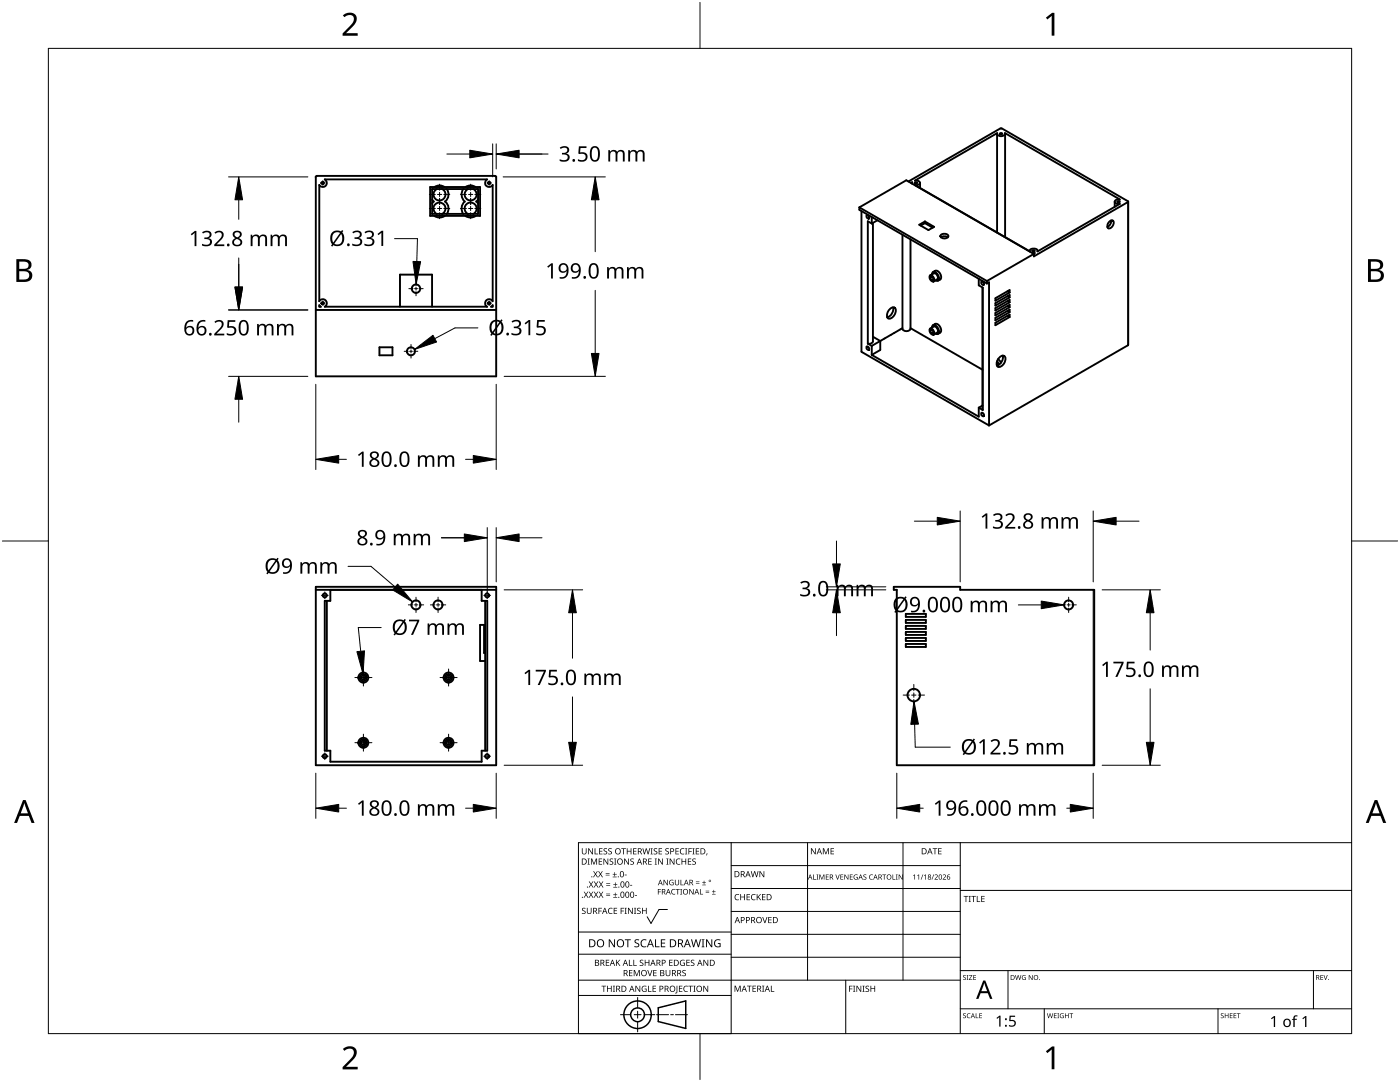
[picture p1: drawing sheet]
<svg xmlns="http://www.w3.org/2000/svg" width="279mm" height="216mm" viewBox="0 0 279 216" stroke-linecap="round" stroke-linejoin="round" font-family="sans-serif">
<g fill="none" stroke="#000" stroke-width=".38">
<path d="M63 35.3v39.8h36v-39.8M63.2 35.1l-.2 .2M63.2 35.1h35.6M63.7 36.9v23.2a.81 .81 0 0 1 1.3-.2 .81 .81 0 0 1-.2 1.3h32.4M64.2 36.3l.4 .1-.1 .3h-.3l-.1-.2zM64.8 35.8a.81 .81 0 0 1 .2 1.3 .81 .81 0 0 1-1.3-.2M64.8 35.8h32.4M85.8 37.3h10v5.8h-10zM86.2 39.8l.4 .4-.4 .4M86.2 37.7h9.2v5h-9.2zM86.3 37.7l-.1 .1M86.7 37.3a1.71 1.71 0 0 1 2 0"/>
<path d="M87.2 37.7a1.2 1.2 0 0 0-.4 1.8 1.2 1.2 0 0 0 1.8 0 1.2 1.2 0 0 0-.4-1.8M89.2 37.7a1.78 1.78 0 0 1-.4 2.5 1.77 1.77 0 0 1 .4 2.5M92.5 37.7a1.9 1.9 0 0 0 .3 2.5 1.89 1.89 0 0 0-.3 2.5M92.9 37.3a1.72 1.72 0 0 1 2 0M93.4 37.7a1.2 1.2 0 0 0-.4 1.8 1.2 1.2 0 0 0 1.9 0 1.2 1.2 0 0 0-.5-1.8M95.3 37.7l.1 .1M95.4 39.8l-.4 .4 .4 .4M97.2 35.8a.8 .8 0 0 0-.2 1.3 .8 .8 0 0 0 1.3-.2M97.4 36.4l.4-.1v.4l-.2 .1-.2-.1zM98.3 36.9v23.2M98.8 35.1l.2 .2M182 36.5v.1"/>
<path d="M182 36.4v.2M182 36.4l-.2 .1M182.6 36.1l.2-.1a.58 .58 0 0 1 .7 .7l-.4 .2-.5 .1M182.6 36.4l.4 .1-.2 .2-.3-.2zM183.6 36.5v1M199 26.7v19.7M199 26.6a.82 .82 0 0 0 .8 .6 .82 .82 0 0 0 .8-.6h-.1M199 26.6l-16.4 9.4M199.6 26.6h.4v.1l-.4 .1zM199.6 25.7l.3-.1 25.2 14.6M199.6 25.6l-18.3 10.6M200.6 26.6l22.9 13.2h-.3a.55 .55 0 0 0-.7 .6l.4 .3h.6l-16.4 9.4a.89 .89 0 0 0-.8-.5 .89 .89 0 0 0-.8 .5v-.1"/>
<path d="M200.6 26.7v20.6M86.2 42.6l.1 .1M86.7 43.1a1.84 1.84 0 0 0 2 0M87.2 42.7a1.21 1.21 0 0 1-.5-1.8 1.21 1.21 0 0 1 1.9 0 1.21 1.21 0 0 1-.4 1.8M92.9 43.1a1.85 1.85 0 0 0 2 0M93.4 42.7a1.21 1.21 0 0 1-.4-1.8 1.21 1.21 0 0 1 1.9 0 1.21 1.21 0 0 1-.5 1.8M95.4 42.6l-.1 .1M171.5 41.4v.5l25.5 14.7M171.5 41.4l9.4-5.4 25.4 14.7M171.5 41.4l25.5 14.7M171.9 42.1v28.1l25.5 14.7M173 42.9l.4 .3v.4l-.4-.2z"/>
<path d="M174 43.3v1.3M174 44.6l-.8-.4v24.4l.8 .4M174.2 44.5v23.6M175.1 44l-1.1 .6M180.1 46.8v18.8M181.7 47.8v17.8a.93 .93 0 0 1-1.6 0M183.5 44.9l1.1-.7 1.8 1.1-1.1 .6zM184.6 44.5l1.5 .9M184.6 44.2v.3M184.6 44.5l-.9 .5M185.6 54.9a.83 .83 0 0 1 .7 1.3 .83 .83 0 0 1-.7-1.3zM185.8 55.2a.49 .49 0 0 1 .4 .7l-.4-.2z"/>
<path d="M186 54.8a.46 .46 0 0 1 .4-.6 1.23 1.23 0 0 1 .8 1.8h-.5M186.4 54.6a.78 .78 0 0 1 .6 1.2l-.7 .4M186.4 54.5l-.8 .4M186.6 54.1a1.14 1.14 0 0 1 1 1.7M186.6 54l-.4 .3M187.6 55.8l-.4 .2M187.7 46.9l.8-.2a.57 .57 0 0 1 .7 .6l-.2 .1a.97 .97 0 0 1-1.3-.3zM187.8 47.4l.7-.2 .6 .2M195.3 55.6v1.3l.8 .5v24.4l-.8-.5M195.9 56.2a.38 .38 0 0 1 .4 .2 .38 .38 0 0 1-.1 .5 .45 .45 0 0 1-.3-.7zM196.1 57.4v24.3M197 56.6l.4-.3v28.6"/>
<path d="M197 56.1v.5M198.7 59.5l2.8-1.6v.5l-2.8 1.6zM201.1 59.1l.4 .2M201.1 58.1l.4 .3M206 50.5h.5l-.2 .1zM206.1 49.9h.4v.2h-.4zM206.3 50.7l-9.3 5.4M207.1 50v.1M221.4 44.2l.5-.2h.2a1.02 1.02 0 0 1-1 1.6 .95 .95 0 0 1 .3-1.4zM221.7 44l-.1 .7-.6 .6M222.5 40.2v1.1M223.1 40.1l.4 .2-.3 .1-.2-.1z"/>
<path d="M225.1 40.2v.1M225.1 40.3l-18.8 10.9v-.5M225.2 40.2v28.6M63 61.8h36M63.7 60.9l.3 .3M63.7 60.9v.3h.3M64.2 60.4l.3-.1 .1 .4h-.4zM75.7 69.3h2.6v1.6h-2.6zM79.8 61.2v-6.4h6.4v6.4M98.3 60.1a.8 .8 0 0 0-1.3-.1 .8 .8 0 0 0 .2 1.2M98.3 60.9v.3h-.3l.3-.3M173 69.1l.4 .3v.5l-.4-.3z"/>
<path d="M174 70.8l21.3 12.3v-1.8M174 69v1.8M174.2 68.2a.89 .89 0 0 1-1 .4M174.2 67.2l1.5 .8v1.8l-1.7 1M177.6 61.7l.6-.4 .3 .1a1.44 1.44 0 0 1-1.3 2.1 1.3 1.3 0 0 1 .4-1.8zM178.2 61.3a1.79 1.79 0 0 1-1.2 2M180.1 65.5l-6.1 3.5M181.7 65.5l14.4 8.3M185.6 65.6a.83 .83 0 0 1 .7 1.2 .83 .83 0 0 1-.7-1.2zM185.6 65.6l.8-.4a.83 .83 0 0 1 .6 1.2l-.7 .4M185.8 65.8a.4 .4 0 0 1 .4 .3 .4 .4 0 0 1-.1 .4l-.3-.2zM186 65.4a.46 .46 0 0 1 .4-.6 1.27 1.27 0 0 1 .8 1.8h-.5"/>
<path d="M186.6 64.6a1.16 1.16 0 0 1 1 1.8M186.6 64.6l-.4 .3M187.6 66.4l-.4 .2M198.7 60.5l2.8-1.6v.4l-2.8 1.7zM198.7 61.5l2.8-1.7v.5l-2.8 1.7zM198.7 62.4l2.8-1.6v.5l-2.8 1.6zM198.7 63.4l2.8-1.6v.5l-2.8 1.6zM198.7 64.4l2.8-1.6v.5l-2.8 1.6zM198.9 72.3l.3 .6M199 72.1l.3 .7M199.2 71.7l.5 .7M199.4 71.4a.66 .66 0 0 1 .7-.5 .66 .66 0 0 1 .6 .7 1.52 1.52 0 0 1-1.6 1.6 1.29 1.29 0 0 1 .3-1.8z"/>
<path d="M200.1 71a1.75 1.75 0 0 1-1.1 1.9M201.1 63l.4 .3M201.1 60.1l.4 .2M201.1 62l.4 .3M201.1 61.1l.4 .2M225.1 68.9l-27.7 16M225.1 68.8v.1M195.9 82.4a.38 .38 0 0 1 .4 .2 .38 .38 0 0 1-.1 .5 .45 .45 0 0 1-.3-.7zM196.1 81.7v.1M196.1 80.9l-.8 .4M63 117.1h36v35.6h-36zM65.2 119.9v29.9"/>
<path d="M65.9 117.7v2.2h-1.1v29.9h1.1v2.2h30.2v-2.2h1.1v-29.9h-1.1v-2.2M96.8 119.9v29.9M99 117.7h-36M178.4 117.1h13.2v.6h26.8v35h-39.4v-35h-.6zM96.8 130.3h-.2v-5.6h-.8v7.2h1M180.8 127.3h4v.6h-4zM180.8 122.5h4v.6h-4zM180.8 123.7h4v.6h-4zM180.8 124.9h4v.6h-4zM180.8 126.1h4v.6h-4zM180.8 128.5h4v.6h-4z"/>
<circle cx="83" cy="57.6" r=".85"/>
<circle cx="82" cy="70.1" r=".81"/>
<circle cx="97.6" cy="60.5" r=".25"/>
<circle cx="64.8" cy="118.8" r=".39"/>
<circle cx="97.2" cy="118.8" r=".4"/>
<circle cx="72.5" cy="135.2" r=".71"/>
<circle cx="72.5" cy="135.2" r="1.01"/>
<circle cx="72.5" cy="135.2" r=".42"/>
<circle cx="83" cy="120.7" r=".9"/>
<circle cx="87.4" cy="120.7" r=".9"/>
<circle cx="89.5" cy="135.2" r=".41"/>
<circle cx="89.5" cy="135.2" r=".7"/>
<circle cx="89.5" cy="135.2" r="1"/>
<circle cx="182.4" cy="138.7" r="1.24"/>
<circle cx="213.3" cy="120.7" r=".9"/>
<circle cx="64.8" cy="150.9" r=".39"/>
<circle cx="72.5" cy="148.2" r=".71"/>
<circle cx="72.5" cy="148.2" r="1.01"/>
<circle cx="72.5" cy="148.2" r=".42"/>
<circle cx="89.5" cy="148.2" r=".41"/>
<circle cx="89.5" cy="148.2" r=".7"/>
<circle cx="89.5" cy="148.2" r="1"/>
<circle cx="97.2" cy="150.9" r=".4"/>
</g>
<path d="M225.1 40.3v28.6M218.2 117.7v35" fill="none" stroke="#000" stroke-width=".2"/>
<path d="M9.7 9.7h260v196.5h-260z" fill="none" stroke="#000" stroke-width=".2"/>
<path d="M139.7 .5v9.2M.5 108h9.2M269.7 108h9.2M139.7 206.2v9.2" fill="none" stroke="#000" stroke-width=".2"/>
<g fill="#000">
<path d="M68.4 3.1a1.64 1.64 0 0 1 2.8 .4 2.52 2.52 0 0 1-1.2 2.2l-.9 .9h2.3v.5h-3v-.4l1.2-1.2a1.95 1.95 0 0 0 .9-2.2 1.23 1.23 0 0 0-1.8 .1zM208.7 3.5l1.3-.9h.4v4.5h-.5v-4l-.9 .8zM68.4 209.3a1.64 1.64 0 0 1 2.8 .4 2.52 2.52 0 0 1-1.2 2.2l-.9 1h2.3v.5h-3v-.5l1.2-1.2a1.95 1.95 0 0 0 .9-2.1 1.23 1.23 0 0 0-1.8 .1zM208.7 209.8l1.3-1h.4v4.6h-.5v-4l-.9 .7z"/>
<path d="M3.3 51.7h1.3a1.28 1.28 0 0 1 1.7 1.3 1.04 1.04 0 0 1-.9 .9 1.23 1.23 0 0 1 1 1.5 1.23 1.23 0 0 1-1.5 .9h-1.6zM3.8 54.1v1.7h1a.86 .86 0 0 0 1-.9 .86 .86 0 0 0-1.1-.8zM3.8 52.2v1.4h.9a.78 .78 0 0 0 1-.7 .78 .78 0 0 0-1.1-.7z"/>
<path d="M273 51.7h1.3a1.28 1.28 0 0 1 1.7 1.3 1.04 1.04 0 0 1-.8 .9 1.23 1.23 0 0 1 1 1.5 1.23 1.23 0 0 1-1.6 .9h-1.6zM273.6 54.1v1.7h.9a.86 .86 0 0 0 1.1-.9 .86 .86 0 0 0-1.1-.8zM273.6 52.2v1.4h.8a.78 .78 0 0 0 1-.7 .78 .78 0 0 0-1.1-.7z"/>
<path d="M4.6 159.6h.5l1.8 4.6h-.6l-.6-1.4h-1.8l-.5 1.4h-.6zM4.8 160.2l-.7 2.1h1.5z"/>
<path d="M274.3 159.6h.6l1.7 4.6h-.6l-.5-1.4h-1.8l-.6 1.4h-.5zM274.6 160.2l-.7 2.1h1.4z"/>
</g>
<g fill="none" stroke="#000" stroke-width=".2">
<path d="M145.9 168.1v38.1h-30.5v-38.1h154.3M145.9 172.7h45.7M145.9 177.3h45.7M161.2 168.1v27.5M180.2 168.1v27.5M191.6 168.1v38.1M191.6 177.7h78.1M115.4 198.6h30.5M115.4 195.6h76.2M115.4 190.4h30.5M115.4 186h30.5M127.3 199v2.1"/>
<path d="M133.2 181.5h-1.7l-1.6 2.8-.7-1.4M145.9 181.9h45.7M145.9 186.4h45.7M145.9 191h45.7M168.8 195.6v10.6M191.6 193.7h78.1M201.2 193.7v7.6M262.1 193.7v7.6M123.8 202.5h2.1M126.6 202.5h1.3M127.3 201.8v1.4M127.3 203.8v2.1"/>
<path d="M128.6 202.5h2.1M131 202.5h2.4M133.8 202.5h.6M134.8 202.5h2.4M191.6 201.3h78.1M208.4 201.3v4.9M243.1 201.3v4.9"/>
</g>
<g fill="#000">
<path d="M116.1 169.3h.2v.8a.32 .32 0 0 0 .3 .3 .32 .32 0 0 0 .3-.3v-.8h.2v.8a.47 .47 0 0 1-.5 .4 .47 .47 0 0 1-.5-.5zM116.5 177.9h.2l.3 .5 .3-.5h.1l-.4 .6 .4 .6h-.1l-.3-.5-.4 .5h-.1l.4-.6zM117.3 171.3h.4l-.1 .1v1l.1 .1h-.4l.1-.1v-1zM117.4 169.3h.2l.6 1v-1h.1v1.2h-.1l-.7-1v1h-.1zM117.5 177.9h.2l.3 .5 .3-.5h.1l-.4 .6 .4 .6h-.1l-.4-.5-.3 .5h-.1l.4-.6zM117.5 175.9h.2l.3 .5 .3-.5h.1l-.4 .6 .5 .6h-.2l-.3-.5-.4 .5h-.1l.4-.6zM117.9 171.3h.3l.3 1 .4-1h.3v1.2h-.2v-1l-.4 1h-.1l-.4-1v1h-.2zM118.7 169.3h.1v1h.6v.2h-.7zM118.4 173.8h.1l.3 .5 .3-.5h.2l-.4 .6 .4 .7h-.1l-.4-.6-.3 .6h-.1l.4-.7zM118.5 177.9h.2l.2 .5 .3-.5h.2l-.4 .6 .4 .6h-.1l-.4-.5-.3 .5h-.1l.4-.6zM118.5 175.9h.2l.3 .5 .3-.5h.1l-.4 .6 .4 .6h-.1l-.3-.5-.4 .5h-.1l.4-.6zM119.5 171.3h.7v.1h-.6v.4h.5v.2h-.5v.4h.6v.1h-.7z"/>
<path d="M119.6 169.3h.6v.1h-.5v.4h.5v.1h-.5v.4h.5v.2h-.6zM119.4 173.8h.1l.3 .5 .3-.5h.2l-.4 .6 .4 .7h-.1l-.4-.6-.3 .6h-.2l.5-.7zM119.5 177.9h.1l.3 .5 .3-.5h.2l-.4 .6 .4 .6h-.1l-.4-.5-.3 .5h-.1l.4-.6zM119.5 175.9h.2l.3 .5 .3-.5h.1l-.4 .6 .4 .6h-.1l-.4-.5-.3 .5h-.1l.4-.6zM120.9 174.6h.8v.1h-.8zM120.9 174.2h.8v.1h-.8zM121 178.7h.8v.1h-.8zM121 178.3h.8v.1h-.8zM121 176.6h.8v.1h-.8zM121 176.3h.8v.1h-.8zM120.5 169.4l.4-.1h.3l-.1 .1a.25 .25 0 0 0-.4-.1 .25 .25 0 0 0 0 .4l.4 .3 .1 .2-.3 .3-.5-.1v-.1h.2a.27 .27 0 0 0 .4-.1 .27 .27 0 0 0-.3-.3l-.2-.2zM120.4 171.3h.2l.7 1-.1-1h.2v1.2h-.2l-.6-1v1h-.2z"/>
<path d="M121.4 169.4l.5-.1h.2v.1a.25 .25 0 0 0-.4-.1 .25 .25 0 0 0 0 .4l.4 .3v.2l-.2 .3-.5-.1v-.1h.1a.27 .27 0 0 0 .5-.1 .27 .27 0 0 0-.4-.3l-.2-.2zM122.3 174.9h.8v.2h-.8zM122.4 179h.8v.1h-.8zM122.4 177h.8v.1h-.8zM121.7 171.4l.4-.1 .3 .1-.1 .1a.25 .25 0 0 0-.4-.1 .25 .25 0 0 0 0 .4 .42 .42 0 0 1 .5 .5 .42 .42 0 0 1-.7 .2l-.1-.2 .2 .1a.27 .27 0 0 0 .5-.2 .27 .27 0 0 0-.4-.3l-.2-.2zM122.6 174h.1v.4h.4v.1h-.4v.4h-.1v-.4h-.3v-.1h.3zM122.7 178.1h.1v.4h.4v.1h-.4v.3h-.1v-.3h-.3v-.1h.3zM122.7 176.1h.2v.3h.3v.2h-.3v.3h-.2v-.3h-.3v-.2h.3zM122.6 171.3h.4l-.1 .1v1l.1 .1h-.4l.1-.1v-1zM124 169.3h.9v.1h-.4v1.1h-.1v-1.1h-.4zM124.7 174.5h.4v.2h-.4zM124.6 171.3h.1l.7 1v-1h.1v1.2h-.2l-.6-1v1h-.1z"/>
<path d="M125.7 176.6h.5v.1h-.5zM125.1 169.3h.1v.5h.7v-.5h.1v1.2h-.1v-.6h-.7v.6h-.1zM125.8 171.4l.5-.1 .2 .1v.1a.25 .25 0 0 0-.4-.1 .25 .25 0 0 0 0 .4 .42 .42 0 0 1 .4 .5 .42 .42 0 0 1-.7 .2v-.2l.1 .1a.27 .27 0 0 0 .5-.2 .27 .27 0 0 0-.4-.3l-.2-.2zM126.7 178.6h.4v.2h-.4zM126.4 169.3h.6v.1h-.5v.4h.5v.1h-.5v.4h.5v.2h-.6zM128.2 169.3h.2l.2 1 .3-1h.2l.2 1 .3-1h.1l-.3 1.2h-.1l-.3-1.1-.3 1.1h-.2zM129.4 171.3h.7v.1h-.6v.4h.5v.2h-.5v.4h.6v.1h-.7zM129.8 169.3h.5l-.2 .1v1l.2 .1h-.5l.2-.1v-1zM130.7 171.3h.4l-.1 .1v1l.1 .1h-.4l.1-.1v-1zM130.5 169.4l.4-.1h.3l-.1 .1a.25 .25 0 0 0-.4-.1 .25 .25 0 0 0 0 .4l.4 .3 .1 .2-.2 .3-.6-.1v-.1h.2a.27 .27 0 0 0 .4-.1 .27 .27 0 0 0-.3-.3l-.2-.2zM131.3 177.4h.6v.1h-.5v.4h.5v.1h-.5v.5h-.1zM131.4 169.3h.7v.1h-.5v.4h.5v.1h-.5v.4h.5v.2h-.7z"/>
<path d="M131.3 171.3h.2l.7 1v-1h.1v1.2h-.2l-.6-1v1h-.2zM132.4 175.6h.2l.6 .9v-.9h.1v1h-.2l-.6-.9v.9h-.1zM133 171.3h.4l-.1 .1v1l.1 .1h-.4l.1-.1v-1zM132.8 169.4l.4-.1h.3l-.1 .1a.25 .25 0 0 0-.3-.1 .25 .25 0 0 0 0 .4l.4 .3v.2l-.2 .3-.5-.1v-.1h.1a.27 .27 0 0 0 .5-.1 .27 .27 0 0 0-.4-.3l-.2-.2zM133.7 175.7l.5-.2 .2 .1v.1a.45 .45 0 0 0-.7 .4 .45 .45 0 0 0 .6 .4v-.3h-.2v-.1h.3v.5a.6 .6 0 0 1-.8-.1 .6 .6 0 0 1 .1-.8zM134.1 177.5l.4-.1h.3l-.1 .2a.44 .44 0 0 0-.6 .4 .44 .44 0 0 0 .6 .3 .52 .52 0 0 1-.7 0 .52 .52 0 0 1 .1-.8zM133.6 171.3h.2l.7 1v-1h.1v1.2h-.2l-.6-1v1h-.2zM134.9 177.4h.8v.1h-.4v1h-.1v-1h-.3zM135 171.5l.5-.2 .3 .1-.1 .1a.49 .49 0 0 0-.7 .4 .49 .49 0 0 0 .7 .5 .52 .52 0 0 1-.6 0 .52 .52 0 0 1-.2-.6zM134.8 169.3h.7v.1h-.6v.4h.5v.1h-.5v.4h.6v.2h-.7zM134.7 175.6h.1v.7a.28 .28 0 0 0 .3 .2 .28 .28 0 0 0 .3-.2v-.7h.1v.7a.42 .42 0 0 1-.4 .4 .42 .42 0 0 1-.4-.4zM135.8 175.6h.2v.9h.4v.1h-.6z"/>
<path d="M135.8 177.4h.3l-.1 .1v.9l.1 .1h-.3l.1-.1v-.9zM135.8 169.4l.4-.1h.4l-.1 .1h-.2a.49 .49 0 0 0-.4 .6 .49 .49 0 0 0 .7 .3 .52 .52 0 0 1-.7 .1 .52 .52 0 0 1-.2-.6zM136 171.3h.2v.5h.6v-.5h.1v1.2h-.1v-.5h-.6v.5h-.2zM136.7 169.3h.5l-.2 .1v1l.2 .1h-.5l.2-.1v-1zM137.4 169.3h.7v.1h-.6v.4h.5v.2h-.5v.5h-.1zM137.3 171.3h.7v.1h-.6v.4h.5v.2h-.5v.4h.6v.1h-.7zM137.6 177.4h.1l.6 .9v-.9h.1v1.1h-.1l-.6-.9v.9h-.1zM138.2 169.3h.4l-.1 .1v1l.1 .1h-.4l.1-.1v-1zM138.9 176.2h.7v.1h-.7zM138.9 175.9h.7v.1h-.7zM138.2 171.4l.4-.1 .3 .1-.1 .1a.25 .25 0 0 0-.4-.1 .25 .25 0 0 0 0 .4 .42 .42 0 0 1 .5 .5 .42 .42 0 0 1-.7 .2l-.1-.2 .2 .1a.27 .27 0 0 0 .5-.2 .27 .27 0 0 0-.4-.3l-.2-.2zM138.9 169.3h.6v.1h-.5v.4h.5v.1h-.5v.4h.5v.2h-.6z"/>
<path d="M139.7 177.4h.1v1h.5v.1h-.6zM140.1 176.5h.8v.1h-.8zM140.5 175.7h.1v.3h.3v.2h-.3v.3h-.1v-.3h-.4v-.2h.4zM140.8 178h.7v.2h-.7zM140.8 177.7h.7v.1h-.7zM141 170.3h.2l-.3 .4zM142.1 178.4h.7v.1h-.7zM142.4 177.6h.1v.3h.3v.1h-.3v.3h-.1v-.3h-.3v-.1h.3zM146.8 178.6l.4-.2 .3 .1v.1a.49 .49 0 0 0-.7 .4 .49 .49 0 0 0 .7 .5 .52 .52 0 0 1-.7 0 .52 .52 0 0 1-.2-.6zM147.7 178.4h.2v.5h.6v-.5h.2v1.2h-.2v-.5h-.6v.5h-.2zM149 178.4h.7v.1h-.5v.4h.4v.2h-.4v.4h.5v.1h-.7zM150 178.6l.5-.2 .3 .1-.1 .1a.49 .49 0 0 0-.7 .4 .49 .49 0 0 0 .8 .5 .52 .52 0 0 1-.7 0 .52 .52 0 0 1-.2-.6z"/>
<path d="M149.8 173.8h.2l.3 1.1 .2-1.1h.2l.3 1.1 .2-1.1h.2l-.3 1.2h-.2l-.3-1-.3 1h-.1zM151 178.4h.2v.6l.5-.6h.2l-.5 .5 .5 .7h-.2l-.4-.6-.1 .6h-.2zM151.6 173.8h.1l.7 1v-1h.1v1.2h-.1l-.7-1v1h-.1zM152.1 178.4h.7v.1h-.6v.4h.5v.2h-.5v.4h.6v.1h-.7zM162.3 174.5h.1v.9h.5v.1h-.6zM161.8 169.3h.2l.7 1v-1h.1v1.2h-.2l-.6-1v1h-.2zM162.9 174.5h.4l-.1 .1v.8l.1 .1h-.4l.2-.1v-.8zM163.5 174.5h.2l.3 .8 .3-.8h.2v1h-.1v-.9l-.4 .9-.4-.9v.9h-.1zM164.2 169.3h.2l.4 .9 .4-.9h.2v1.2h-.1v-1.1l-.4 1.1h-.1l-.4-1.1v1.1h-.2zM164.8 174.5h.6v.1h-.5v.3h.5v.1h-.5v.4h.5v.1h-.6zM165.8 169.3h.6v.1h-.5v.4h.5v.1h-.5v.4h.5v.2h-.6zM166.7 174.5h.2l.3 .9 .2-.9h.2l-.4 1h-.1z"/>
<path d="M167.7 174.5h.6v.1h-.5v.3h.5v.1h-.5v.4h.5v.1h-.6zM168.5 174.5h.2l.5 .8v-.8h.1v1h-.1l-.6-.8v.8h-.1zM169.6 174.5h.6v.1h-.5v.3h.4v.1h-.4v.4h.5v.1h-.6zM170.5 174.6l.5-.1h.2l-.1 .2a.42 .42 0 0 0-.6 .3 .42 .42 0 0 0 .6 .4v-.3h-.3v-.1h.4v.5a.56 .56 0 0 1-.7-.1 .56 .56 0 0 1 0-.8zM172.3 174.6l.4-.1h.2v.1a.24 .24 0 0 0-.4 0 .24 .24 0 0 0-.1 .3 .24 .24 0 0 0 .3 .1 .32 .32 0 0 1 .1 .5 .32 .32 0 0 1-.5-.1h.1a.26 .26 0 0 0 .3 0 .26 .26 0 0 0 .1-.3 .26 .26 0 0 0-.4-.1zM173.6 174.6l.3-.1h.3v.2a.41 .41 0 0 0-.6 .3 .41 .41 0 0 0 .6 .4 .48 .48 0 0 1-.7-.1 .48 .48 0 0 1 .1-.7zM176.1 174.5h.7v.1h-.3v.9h-.1v-.9h-.3zM178.1 174.5h.1v.9h.5v.1h-.6zM178.8 174.5h.4l-.2 .1v.8l.2 .1h-.4l.1-.1v-.8zM179.4 174.5h.1l.5 .8v-.8h.2v1h-.2l-.5-.8v.8h-.1zM182.2 174.7l.4-.2v1h-.1v-.9l-.2 .2zM183 174.7l.4-.2v1h-.1v-.9l-.2 .2z"/>
<path d="M184.1 174.5h.2l-.4 1h-.1zM184.4 174.7l.4-.2v1h-.1v-.9l-.2 .2zM186.3 174.5h.1l-.4 1h-.1zM186.1 169.3h.9v.1h-.3v1.1h-.2v-1.1h-.4zM186.5 174.6a.37 .37 0 0 1 .6 0 .37 .37 0 0 1-.2 .6l-.2 .2h.5v.1h-.7l.3-.4a.27 .27 0 0 0 .2-.3 .27 .27 0 0 0-.3-.2zM187.2 169.3h.7v.1h-.5v.4h.5v.1h-.5v.4h.5v.2h-.7zM188.2 174.6a.37 .37 0 0 1 .5 0 .37 .37 0 0 1-.2 .6l-.2 .2h.5v.1h-.7l.3-.4a.27 .27 0 0 0 .3-.3 .27 .27 0 0 0-.4-.2zM192.3 178.8h.9v.1h-.3v1.1h-.2v-1.1h-.4zM193.3 178.8h.5l-.2 .1v1l.2 .1h-.5l.2-.1v-1zM193.8 178.8h1v.1h-.4v1.1h-.2v-1.1h-.4zM194.9 178.8h.2v1.1h.5v.1h-.7zM195.8 178.8h.7v.1h-.5v.4h.5v.1h-.5v.5h.5v.1h-.7z"/>
<path d="M116.2 181.3l.4-.2 .3 .1-.1 .1a.25 .25 0 0 0-.4-.1 .25 .25 0 0 0 0 .4l.4 .2 .1 .3-.3 .3-.5-.1v-.1h.2a.27 .27 0 0 0 .4-.1 .27 .27 0 0 0-.3-.3l-.2-.2zM117.1 181.1h.2v.8a.32 .32 0 0 0 .3 .3 .32 .32 0 0 0 .3-.3v-.8h.2v.8a.47 .47 0 0 1-.5 .5 .47 .47 0 0 1-.5-.5zM119.4 181.1h.7v.2h-.5v.4h.5v.1h-.5v.6h-.2zM120 196.7h1v.1h-.4v1.1h-.2v-1.1h-.4zM120.9 191.5h.7v.1h-.5v.4h.4v.2h-.4v.4h.5v.1h-.7zM121.5 181.3l.4-.2 .4 .1-.1 .1a.49 .49 0 0 0-.7 .5 .49 .49 0 0 0 .7 .4 .52 .52 0 0 1-.6 .1 .52 .52 0 0 1-.3-.6zM121.1 196.7h.2v.5h.6v-.5h.2v1.2h-.2v-.6h-.6v.6h-.2zM121.5 187.4h.2l.9 1.3v-1.3h.1v1.6h-.2l-.8-1.3v1.3h-.2zM122.3 196.7h.4l-.1 .1v1l.1 .1h-.4l.2-.1v-1zM122.5 181.1h.7v.2h-.6v.4h.5v.1h-.5v.4h.6v.2h-.7zM122.9 191.5h.2v.6l.5-.6h.2l-.5 .5 .5 .7h-.2l-.4-.6-.1 .6h-.2zM123.9 181.1h.6v.2h-.5v.4h.5v.1h-.5v.6h-.1z"/>
<path d="M124.7 181.1h.4l-.2 .2v.9l.2 .2h-.4l.1-.2v-.9zM124.7 187.4h1.2v.2h-.5v1.4h-.2v-1.4h-.5zM125.5 191.5h.2v1.1h.5v.1h-.7zM125.5 193.6h.7v.1h-.5v.4h.5v.1h-.5v.4h.5v.2h-.7zM125.3 181.1h.2l.7 1.1-.1-1.1h.2v1.3h-.2l-.6-1v1h-.2zM126.4 191.5h.2v1.1h.5v.1h-.7zM126.5 181.1h.5l-.2 .2v.9l.2 .2h-.5l.2-.2v-.9zM126.5 193.6h.2l.4 1 .4-1h.2v1.2h-.2v-1.1l-.4 1.1h-.1l-.4-1.1v1.1h-.1zM126.7 187.6l.3-.2 .6 .1-.2 .1a.33 .33 0 0 0-.6 .2 .33 .33 0 0 0 .4 .4 .47 .47 0 0 1 .4 .6 .47 .47 0 0 1-.7 .2h-.3v-.2h.2a.35 .35 0 0 0 .6-.2 .35 .35 0 0 0-.5-.4l-.3-.2zM126.8 196.7h.2l.6 1v-1h.2v1.2h-.2l-.7-1 .1 1h-.2zM127.2 181.3l.4-.2 .3 .1-.1 .1a.25 .25 0 0 0-.4-.1 .25 .25 0 0 0 0 .4l.4 .2 .1 .3-.3 .3-.5-.1v-.1h.2a.27 .27 0 0 0 .4-.1 .27 .27 0 0 0-.3-.3l-.2-.2zM127.7 191.6l.5-.1 .2 .1v.1a.25 .25 0 0 0-.4-.1 .25 .25 0 0 0 0 .4l.4 .2v.3l-.2 .2h-.5v-.2l.1 .1a.27 .27 0 0 0 .5-.2 .27 .27 0 0 0-.4-.3l-.2-.2z"/>
<path d="M128 187.6l.6-.2 .4 .1v.2a.64 .64 0 0 0-1 .5 .64 .64 0 0 0 1 .6v.2a.83 .83 0 0 1-1.1-.3 .83 .83 0 0 1 .1-1.1zM128.2 196.8l.6-.1 .2 .1v.1a.5 .5 0 0 0-.8 .4 .5 .5 0 0 0 .7 .5v-.4h-.3v-.1h.4v.6a.66 .66 0 0 1-.8-.2 .66 .66 0 0 1 0-.9zM128.1 181.1h.2v.6h.6v-.6h.2v1.3h-.2v-.6h-.6v.6h-.2zM129.2 193.6h.1l.4 1 .3-1h.2l-.4 1.2h-.2zM129.3 196.7h.2v1.1h.5v.1h-.7zM128.7 191.5h.1v.5h.6v-.5h.2v1.2h-.2v-.5h-.6v.5h-.1zM130.7 187.4h.2v1.4h.7v.2h-.9zM130.2 196.7h.7v.1h-.5v.4h.5v.1h-.5v.5h.5v.1h-.7zM130.4 193.6h.6v.1h-.5v.4h.5v.1h-.5v.4h.5v.2h-.6zM131.9 187.4h.9v.2h-.7v.5h.6v.2h-.6v.5h.7v.2h-.9zM132.8 193.6h.2v.7a.32 .32 0 0 0 .3 .4 .32 .32 0 0 0 .3-.4v-.7h.2v.7a.47 .47 0 0 1-.5 .5 .47 .47 0 0 1-.5-.5zM133.5 191.5h.7v.1h-.5v.4h.5v.2h-.5v.4h.5v.1h-.7z"/>
<path d="M135 196.7h.2v1.3l-.1 .2h-.3l-.1-.1 .3-.2zM135.5 196.7h.7v.1h-.5v.4h.4v.1h-.4v.5h.5v.1h-.7zM135.8 191.7l.5-.2 .4 .1-.1 .1a.5 .5 0 0 0-.8 .4 .5 .5 0 0 0 .7 .5v-.4h-.2v-.1h.4v.6a.66 .66 0 0 1-.9-.1 .66 .66 0 0 1 0-.9zM136.2 193.7l.4-.2 .3 .1-.1 .1a.25 .25 0 0 0-.4-.1 .25 .25 0 0 0 0 .4 .42 .42 0 0 1 .5 .6 .42 .42 0 0 1-.7 .2l-.1-.2h.2a.27 .27 0 0 0 .5-.1 .27 .27 0 0 0-.4-.3l-.2-.2zM136.5 196.8l.5-.1 .3 .1-.1 .1a.49 .49 0 0 0-.7 .4 .49 .49 0 0 0 .8 .4 .52 .52 0 0 1-.7 .1 .52 .52 0 0 1-.2-.6zM137 191.5h.7v.1h-.6v.4h.5v.2h-.5v.4h.6v.1h-.7zM137.4 196.7h.9v.1h-.4v1.1h-.1v-1.1h-.4zM137.9 191.6l.4-.1 .3 .1-.1 .1a.25 .25 0 0 0-.4-.1 .25 .25 0 0 0 0 .4l.4 .2 .1 .3-.2 .2h-.6v-.2l.2 .1a.27 .27 0 0 0 .5-.2 .27 .27 0 0 0-.4-.3l-.2-.2zM138.4 196.7h.4l-.1 .1v1l.1 .1h-.4l.1-.1v-1zM137.9 187.4h.2l.3 1.4 .4-1.4h.2l.4 1.4 .3-1.4h.2l-.4 1.6h-.2l-.4-1.3-.4 1.3h-.2zM140 187.4h.6l-.2 .2v1.3l.2 .1h-.6l.2-.1v-1.3zM140.4 196.7h.1l.7 1v-1h.1v1.2h-.1l-.7-1v1h-.1z"/>
<path d="M140.4 191.5h.2l.6 1v-1h.1v1.2h-.1l-.7-1v1h-.1zM140.9 187.4h.2l.9 1.3v-1.3h.2v1.6h-.3l-.8-1.3v1.3h-.2zM142.7 187.6l.7-.2 .4 .1-.1 .2a.65 .65 0 0 0-1 .5 .65 .65 0 0 0 .9 .6v-.4h-.3v-.2h.5v.7a.86 .86 0 0 1-1.1-.1 .86 .86 0 0 1 0-1.2zM146.6 196.7h.2l.4 1 .4-1h.2v1.2h-.1v-1.1l-.4 1.1h-.2l-.4-1.1v1.1h-.1zM149.1 196.7h.9v.1h-.4v1.1h-.1v-1.1h-.4zM150.2 196.7h.7v.1h-.6v.4h.5v.1h-.5v.5h.6v.1h-.7zM152.1 183h.2l.3 1 .4-1h.2l-.5 1.2h-.1zM152.1 196.7h.4l-.1 .1v1l.1 .1h-.4l.1-.1v-1zM153.8 196.7h.2v1.1h.5v.1h-.7zM153.3 183h.7v.1h-.5v.4h.5v.1h-.5v.5h.5v.1h-.7zM169.5 196.7h.6v.1h-.5v.5h.5v.1h-.5v.5h-.1zM170.2 196.7h.5l-.2 .1v1l.2 .1h-.5l.2-.1v-1z"/>
<path d="M170.9 196.7h.2l.6 1v-1h.2v1.2h-.2l-.6-1v1h-.2zM172.1 196.7h.5l-.2 .1v1l.2 .1h-.5l.2-.1v-1zM172.8 196.8l.4-.1h.2v.2a.25 .25 0 0 0-.4-.1 .25 .25 0 0 0 0 .4l.4 .2 .1 .3-.3 .2h-.5v-.2l.2 .1a.27 .27 0 0 0 .4-.2 .27 .27 0 0 0-.3-.3l-.3-.2zM173.7 196.7h.2v.5h.6v-.5h.2v1.2h-.2v-.6h-.6v.6h-.2zM192.2 194.7l.4-.1h.2l-.1 .1a.24 .24 0 0 0-.3 0 .24 .24 0 0 0-.1 .3 .24 .24 0 0 0 .4 .1l.1 .1-.1 .3h-.4l-.1-.1a.24 .24 0 0 0 .3 .1 .24 .24 0 0 0 .1-.3l-.4-.3zM192.9 194.6h.4l-.1 .1v.7l.1 .1h-.4l.1-.1v-.7zM193.4 194.6h.6l-.5 .8h.6v.1h-.7l.5-.8h-.5zM194.2 194.6h.6v.1h-.4v.3h.4v.1h-.4v.3h.4v.1h-.6zM202.6 194.6h.1l.2 .8 .2-.8h.2l.2 .8 .2-.8h.1l-.2 .9h-.2l-.2-.8-.2 .8h-.2zM204.1 194.7l.3-.1h.3l-.1 .1a.4 .4 0 0 0-.6 .4 .4 .4 0 0 0 .6 .3v-.3l-.2-.1h.3v.5a.53 .53 0 0 1-.7-.1 .53 .53 0 0 1 .1-.7zM205.3 194.6h.2l.5 .8v-.8h.1v.9h-.2l-.5-.8v.8h-.1zM263.5 194.6h.6v.1h-.5v.3h.4v.1h-.4v.3h.5v.1h-.6z"/>
<path d="M264.1 194.6h.2l.2 .8 .3-.8h.2l-.4 .9h-.1zM192.2 202.3l.4-.1h.2l-.1 .1a.24 .24 0 0 0-.3 0 .24 .24 0 0 0-.1 .3 .24 .24 0 0 0 .4 .1l.1 .2-.1 .2-.4 .1-.1-.2a.24 .24 0 0 0 .3 .1 .24 .24 0 0 0 .1-.3l-.4-.2zM193.1 202.3l.6-.1-.3 .1a.4 .4 0 0 0-.3 .5 .4 .4 0 0 0 .5 .2 .46 .46 0 0 1-.6 0 .46 .46 0 0 1 .1-.7zM194.7 202.2h.1v.8h.5v.2h-.6zM195.4 202.2h.6v.1h-.4v.3h.4v.1h-.4v.4h.4v.1h-.6zM198.9 203.1l.6-.4h.2v2.1h-.3v-1.9l-.4 .4zM201.5 202.7h1.1v.2h-.9v.6h.3a.73 .73 0 0 1 .7 1 .73 .73 0 0 1-1.1 .3h-.2v-.3l.2 .1a.51 .51 0 0 0 .9-.3 .51 .51 0 0 0-.8-.6h-.3zM209 202.2h.1l.2 .8 .2-.8h.1l.3 .8 .2-.8h.1l-.3 1h-.1l-.2-.9-.3 .9h-.1zM210.3 202.2h.6v.1h-.4v.3h.3v.1h-.3v.4h.4v.1h-.6zM211 202.2h.4l-.2 .1v.8l.2 .1h-.4l.1-.1v-.8zM211.6 202.3l.7-.1-.1 .1a.4 .4 0 0 0-.6 .4 .4 .4 0 0 0 .6 .3v-.2l-.2-.2h.3v.5a.53 .53 0 0 1-.7-.1 .53 .53 0 0 1 0-.7zM212.5 202.2h.2v.4h.5v-.4h.1v1h-.1v-.5h-.5v.5h-.2z"/>
<path d="M213.4 202.2h.8v.1h-.3v.9h-.2v-.9h-.3zM243.7 202.3l.3-.1h.2v.1a.24 .24 0 0 0-.3 0 .24 .24 0 0 0-.1 .3 .24 .24 0 0 0 .3 .1l.1 .2-.1 .2-.4 .1-.1-.2a.24 .24 0 0 0 .4 .1 .24 .24 0 0 0 0-.3l-.3-.2zM244.4 202.2h.2v.4h.5v-.4h.1v1h-.1v-.5h-.5v.5h-.2zM245.4 202.2h.6v.1h-.4v.3h.4v.1h-.4v.4h.4v.1h-.6zM246.2 202.2h.5v.1h-.4v.3h.4v.1h-.4v.4h.4v.1h-.5zM246.8 202.2h.8v.1h-.3v.9h-.2v-.9h-.3zM253.7 203.2l.6-.5h.2v2.2h-.3v-1.9l-.4 .4zM258.2 202.7l.3-.1h.5l-.1 .3-.4-.1-.1 .2v.3h.4v.2h-.4v1.4h-.3v-1.4h-.3l.3-.2zM259.9 203.2l.6-.5h.2v2.2h-.2v-1.9l-.5 .4z"/>
<path d="M116.1 171.3h.4a.61 .61 0 0 1 .6 .6 .61 .61 0 0 1-.6 .6h-.4zM116.3 171.4v1h.1a.48 .48 0 0 0 .5-.5 .48 .48 0 0 0-.4-.5z"/>
<path d="M122.7 169.9a.61 .61 0 0 1 1.2 0 .61 .61 0 0 1-1.2 0zM123 169.5a.47 .47 0 0 0-.1 .7 .47 .47 0 0 0 .8 0v-.1a.45 .45 0 0 0-.1-.6 .45 .45 0 0 0-.6 0z"/>
<path d="M123.1 171.9a.61 .61 0 0 1 1.2 0 .61 .61 0 0 1-1.2 0zM123.5 171.5l-.2 .4a.45 .45 0 0 0 .7 .4 .45 .45 0 0 0 0-.8l-.2-.1z"/>
<path d="M123.9 173.9a.51 .51 0 0 1 .6 .1 .51 .51 0 0 1 0 .7 .44 .44 0 0 1-.6 .3 .44 .44 0 0 1-.2-.6zM123.9 174v.1a.48 .48 0 0 0 .3 .8 .53 .53 0 0 0 .2-.5 .53 .53 0 0 0-.4-.4z"/>
<path d="M124 178a.44 .44 0 0 1 .5 0 .44 .44 0 0 1 .1 .5 .46 .46 0 0 1-.4 .7 .46 .46 0 0 1-.4-.7zM124.1 178.1l-.1 .2a.45 .45 0 0 0 .3 .7 .53 .53 0 0 0 .2-.5 .53 .53 0 0 0-.4-.4z"/>
<path d="M124 176a.44 .44 0 0 1 .5 0 .44 .44 0 0 1 .1 .5 .46 .46 0 0 1-.4 .6 .46 .46 0 0 1-.4-.7zM124.1 176.1l-.1 .4a.31 .31 0 0 0 .2 .5 .31 .31 0 0 0 .3-.5l-.1-.4z"/>
<path d="M124.9 178a.5 .5 0 0 1 .7 .1 .5 .5 0 0 1 0 .6 .44 .44 0 0 1-.6 .4 .44 .44 0 0 1-.2-.6zM125 178.1a.48 .48 0 0 0-.1 .6 .48 .48 0 0 0 .4 .3l.1-.8-.2-.2z"/>
<path d="M124.9 176a.44 .44 0 0 1 .6 0 .44 .44 0 0 1 .1 .5 .46 .46 0 0 1-.5 .6 .46 .46 0 0 1-.3-.7zM125 176.1l-.1 .4a.31 .31 0 0 0 .3 .5 .31 .31 0 0 0 .2-.5v-.4z"/>
<path d="M125.9 178a.5 .5 0 0 1 .6 .1 .5 .5 0 0 1 0 .6 .44 .44 0 0 1-.5 .4 .44 .44 0 0 1-.2-.6zM126 178.1l-.1 .1a.48 .48 0 0 0 .4 .8 .53 .53 0 0 0 .2-.5 .53 .53 0 0 0-.5-.4z"/>
<path d="M127.3 169.3h.3a.35 .35 0 0 1 .5 .2 .35 .35 0 0 1-.3 .4l.4 .6h-.2l-.3-.5h-.3v.5h-.1zM127.4 169.4v.4h.2a.23 .23 0 0 0 .3-.2 .23 .23 0 0 0-.3-.2z"/>
<path d="M127.5 171.3h.2l.4 1.2h-.1l-.2-.4h-.4l-.2 .4h-.1zM127.6 171.5l-.2 .5h.4z"/>
<path d="M128.3 171.3h.3a.35 .35 0 0 1 .5 .2 .35 .35 0 0 1-.3 .5l.4 .5h-.2l-.3-.5h-.2v.5h-.2zM128.5 171.4v.5h.1a.23 .23 0 0 0 .3-.2 .23 .23 0 0 0-.3-.3z"/>
<path d="M131.7 175.5h.1l.5 1.1h-.2l-.1-.3h-.4l-.2 .3h-.1zM131.8 175.7l-.2 .5h.4z"/>
<path d="M132.1 177.4h.3a.31 .31 0 0 1 .4 .2 .31 .31 0 0 1-.2 .4l.3 .5h-.2l-.3-.5h-.2v.5h-.1zM132.2 177.5v.4h.2a.21 .21 0 0 0 .2-.2 .21 .21 0 0 0-.2-.2z"/>
<path d="M133.3 177.4h.1l.5 1.1h-.2l-.1-.4h-.4l-.2 .4h-.1zM133.4 177.5l-.2 .5h.4z"/>
<path d="M133.8 169.3h.6l.1 .2-.1 .4-.5 .1v.5h-.1zM133.9 169.4v.5a.29 .29 0 0 0 .5-.3 .29 .29 0 0 0-.5-.2z"/>
<path d="M136.9 175.5h.1l.4 1.1h-.1l-.1-.3h-.5l-.1 .3h-.1zM137 175.7l-.2 .5h.3z"/>
<path d="M136.2 177.9a.55 .55 0 0 1 1.1 0 .55 .55 0 0 1-1.1 0zM136.4 177.9a.45 .45 0 0 0 .9 0 .45 .45 0 0 0-.9 0z"/>
<path d="M137.6 175.6h.3a.31 .31 0 0 1 .4 .2 .31 .31 0 0 1-.2 .4l.3 .4h-.2l-.2-.4h-.3v.4h-.1zM137.7 175.7v.4h.2a.21 .21 0 0 0 .3-.2 .21 .21 0 0 0-.3-.2z"/>
<path d="M139 177.4h.1l.4 1.1h-.1l-.1-.4h-.5l-.1 .4h-.1zM139.1 177.5l-.2 .5h.3z"/>
<path d="M139.8 169.3h.4a.54 .54 0 0 1 .6 .6 .56 .56 0 0 1-.7 .6h-.3zM140 169.4v.9h.1a.48 .48 0 0 0 .5-.4 .48 .48 0 0 0-.4-.5z"/>
<path d="M141.4 175.8a.25 .25 0 0 1 .5 0 .25 .25 0 0 1-.5 0zM141.5 175.8a.15 .15 0 0 0 .3 0 .15 .15 0 0 0-.3 0z"/>
<path d="M146.6 173.8h.4a.61 .61 0 0 1 .6 .6 .61 .61 0 0 1-.7 .6h-.3zM146.8 174v.9h.1a.43 .43 0 0 0 .5-.5 .41 .41 0 0 0-.4-.4z"/>
<path d="M147.8 173.8h.4a.35 .35 0 0 1 .4 .3 .35 .35 0 0 1-.2 .4l.3 .5h-.2l-.3-.5h-.2v.5h-.2zM148 174v.4h.2a.23 .23 0 0 0 .3-.2 .23 .23 0 0 0-.3-.2z"/>
<path d="M149.2 173.8h.1l.5 1.2h-.1l-.2-.3h-.5l-.1 .3h-.2zM149.3 174l-.2 .5h.4z"/>
<path d="M153 178.4h.4a.55 .55 0 0 1 .6 .6 .56 .56 0 0 1-.6 .6h-.4zM153.2 178.5v1h.1a.48 .48 0 0 0 .5-.5 .48 .48 0 0 0-.4-.5z"/>
<path d="M161.6 174.5h.1l.4 1h-.1l-.1-.3h-.4l-.1 .3h-.2zM161.7 174.6l-.2 .5h.3z"/>
<path d="M163.4 169.2h.2l.5 1.3h-.2l-.2-.4h-.4l-.2 .4h-.1zM163.5 169.4l-.2 .6h.4z"/>
<path d="M165.6 174.5h.3a.29 .29 0 0 1 .3 .2 .29 .29 0 0 1-.1 .4l.2 .4h-.1l-.3-.4h-.2v.4h-.1zM165.7 174.6v.4h.2a.2 .2 0 0 0 .2-.2 .2 .2 0 0 0-.2-.2z"/>
<path d="M171.7 174.5h.1l.4 1h-.1l-.1-.3h-.5l-.1 .3h-.1zM171.8 174.6l-.2 .5h.3z"/>
<path d="M174.7 174.5h.1l.4 1h-.2l-.1-.3h-.4l-.1 .3h-.1zM174.7 174.6l-.1 .5h.3z"/>
<path d="M175.3 174.5h.3a.29 .29 0 0 1 .4 .2 .29 .29 0 0 1-.2 .4l.2 .4h-.1l-.2-.4h-.3v.4h-.1zM175.4 174.6v.4h.2a.2 .2 0 0 0 .2-.2 .2 .2 0 0 0-.2-.2z"/>
<path d="M176.9 175a.51 .51 0 0 1 1 0 .51 .51 0 0 1-1 0zM177.1 175a.4 .4 0 0 0 .8 0 .4 .4 0 0 0-.8 0z"/>
<path d="M184 169.3h.3a.61 .61 0 0 1 .6 .6 .61 .61 0 0 1-.6 .6h-.3zM184.1 169.4v.9h.2a.43 .43 0 0 0 .5-.4 .41 .41 0 0 0-.5-.5z"/>
<path d="M185.2 174.6a.29 .29 0 0 1 .5-.1 .29 .29 0 0 1-.1 .5 .29 .29 0 0 1 .1 .4 .29 .29 0 0 1-.4 0 .29 .29 0 0 1 .1-.4l-.2-.2zM185.3 175.3a.2 .2 0 0 0 .4 0 .2 .2 0 0 0-.4 0zM185.3 174.8a.2 .2 0 0 0 .4 0 .2 .2 0 0 0-.4 0z"/>
<path d="M185.5 169.2h.1l.5 1.3h-.1l-.2-.4h-.5l-.1 .4h-.2zM185.6 169.4l-.2 .6h.4z"/>
<path d="M187.5 174.6h.4l.1 .5a.38 .38 0 0 1-.4 .4 .38 .38 0 0 1-.3-.6zM187.5 174.6v.2a.38 .38 0 0 0 .3 .6 .41 .41 0 0 0 .1-.5 .41 .41 0 0 0-.4-.3z"/>
<path d="M189.1 174.6l.5-.1-.4 .2-.1 .3a.33 .33 0 0 1 .5 .1 .33 .33 0 0 1-.2 .5 .33 .33 0 0 1-.4-.4zM189.1 175.2a.22 .22 0 0 0 .4 0 .22 .22 0 0 0-.4 0z"/>
<path d="M118.4 181.1h.3a.35 .35 0 0 1 .4 .3 .35 .35 0 0 1-.2 .4l.3 .6h-.1l-.3-.5h-.3v.5h-.1zM118.5 181.3v.4h.2a.23 .23 0 0 0 .3-.2 .23 .23 0 0 0-.3-.2z"/>
<path d="M118.7 191.5h.4a.31 .31 0 0 1 .4 .2 .31 .31 0 0 1-.2 .4 .33 .33 0 0 1 .3 .4 .33 .33 0 0 1-.4 .2h-.5zM118.9 192.2v.4h.2a.23 .23 0 0 0 .3-.2 .23 .23 0 0 0-.3-.2zM118.9 191.6v.4h.2a.21 .21 0 0 0 .3-.2 .21 .21 0 0 0-.3-.2z"/>
<path d="M117.6 187.4h.5a.71 .71 0 0 1 .7 .8 .73 .73 0 0 1-.8 .8h-.4zM117.8 187.6v1.2h.2a.56 .56 0 0 0 .6-.6 .54 .54 0 0 0-.6-.6z"/>
<path d="M119.8 191.5h.4a.35 .35 0 0 1 .4 .3 .35 .35 0 0 1-.2 .4l.3 .5h-.2l-.3-.5h-.2v.5h-.2zM120 191.6v.5h.2a.23 .23 0 0 0 .3-.2 .23 .23 0 0 0-.3-.3z"/>
<path d="M119.3 187.6a.74 .74 0 0 1 .9-.1 .74 .74 0 0 1 .4 .7 .77 .77 0 0 1-1.1 .8 .77 .77 0 0 1-.3-1.3zM119.5 187.7l-.2 .5a.56 .56 0 0 0 .7 .6 .56 .56 0 0 0 .3-.9 .51 .51 0 0 0-.8-.2z"/>
<path d="M120.6 181.1h.2l.4 1.3h-.1l-.2-.4h-.4l-.2 .4h-.1zM120.7 181.3l-.2 .6h.4z"/>
<path d="M122.2 191.5h.1l.5 1.2h-.2l-.1-.3h-.5l-.2 .3h-.1zM122.2 191.7l-.2 .5h.4z"/>
<path d="M123 196.7h.3a.35 .35 0 0 1 .4 .2 .35 .35 0 0 1-.2 .5l.3 .5h-.1l-.3-.5h-.3v.5h-.1zM123.1 196.8v.5h.2a.23 .23 0 0 0 .3-.3 .23 .23 0 0 0-.3-.2z"/>
<path d="M123.3 187.6a.74 .74 0 0 1 .8-.1 .74 .74 0 0 1 .5 .7 .77 .77 0 0 1-1.1 .8 .77 .77 0 0 1-.3-1.3zM123.5 187.7l-.2 .5a.56 .56 0 0 0 .7 .6 .56 .56 0 0 0 .3-.9 .51 .51 0 0 0-.8-.2z"/>
<path d="M124.5 193.6h.3a.35 .35 0 0 1 .4 .2 .35 .35 0 0 1-.2 .4l.3 .6h-.1l-.3-.5h-.3v.5h-.1zM124.6 193.7v.4h.2a.23 .23 0 0 0 .3-.2 .23 .23 0 0 0-.3-.2z"/>
<path d="M124 196.7h.4a.54 .54 0 0 1 .6 .6 .56 .56 0 0 1-.6 .6h-.4zM124.2 196.8v1h.2a.48 .48 0 0 0 .5-.5 .48 .48 0 0 0-.5-.5z"/>
<path d="M124.7 191.5h.2l.4 1.2h-.1l-.2-.3h-.4l-.2 .3h-.1zM124.8 191.7l-.2 .5h.4z"/>
<path d="M126 196.7h.2l.4 1.2h-.1l-.2-.4h-.4l-.2 .4h-.1zM126.1 196.8l-.2 .6h.4z"/>
<path d="M127.9 194.2a.61 .61 0 0 1 1.2 0 .61 .61 0 0 1-1.2 0zM128.2 193.8l-.1 .4a.45 .45 0 0 0 .7 .4 .45 .45 0 0 0 0-.8l-.2-.1z"/>
<path d="M129.7 187.4h.2l.6 1.6h-.2l-.2-.5h-.6l-.2 .5h-.2zM129.8 187.6l-.2 .7h.5z"/>
<path d="M130.2 191.5h.2l.5 1.2h-.2l-.2-.3h-.4l-.2 .3h-.1zM130.3 191.7l-.2 .5h.4z"/>
<path d="M131 191.5h.4a.35 .35 0 0 1 .4 .3 .35 .35 0 0 1-.2 .4l.3 .5h-.2l-.3-.5h-.2v.5h-.2zM131.2 191.6v.5h.2a.23 .23 0 0 0 .2-.2 .23 .23 0 0 0-.3-.3z"/>
<path d="M131.8 193.6h.3a.31 .31 0 0 1 .4 .1 .31 .31 0 0 1-.2 .4 .33 .33 0 0 1 .3 .4 .33 .33 0 0 1-.4 .3h-.4zM131.9 194.2v.4h.3a.23 .23 0 0 0 .2-.2 .23 .23 0 0 0-.3-.2zM131.9 193.7v.4h.2a.21 .21 0 0 0 .3-.2 .21 .21 0 0 0-.3-.2z"/>
<path d="M131.6 196.7h.5l.3 .3-.1 .3-.5 .1v.5h-.2zM131.8 196.8v.5a.29 .29 0 0 0 .4-.2 .29 .29 0 0 0-.4-.3z"/>
<path d="M132.6 196.7h.4a.35 .35 0 0 1 .4 .2 .35 .35 0 0 1-.2 .5l.3 .5h-.2l-.3-.5h-.2v.5h-.2zM132.8 196.8v.5h.2a.23 .23 0 0 0 .3-.3 .23 .23 0 0 0-.3-.2z"/>
<path d="M132.1 191.5h.5l.2 .3-.1 .4-.5 .1v.4h-.1zM132.2 191.6v.5a.29 .29 0 0 0 .5-.2 .29 .29 0 0 0-.5-.3z"/>
<path d="M134.1 193.6h.3a.35 .35 0 0 1 .5 .2 .35 .35 0 0 1-.3 .4l.4 .6h-.2l-.3-.5h-.2v.5h-.2zM134.3 193.7v.4h.1a.23 .23 0 0 0 .3-.2 .23 .23 0 0 0-.3-.2z"/>
<path d="M133.5 197.3a.65 .65 0 0 1 1.3 0 .65 .65 0 0 1-1.3 0zM133.9 196.9a.47 .47 0 0 0-.1 .7 .47 .47 0 0 0 .7 0l.1-.1a.45 .45 0 0 0-.1-.6 .45 .45 0 0 0-.6 0z"/>
<path d="M133.7 187.4h.5a.71 .71 0 0 1 .8 .8 .73 .73 0 0 1-.9 .8h-.4zM133.9 187.6v1.2h.2a.56 .56 0 0 0 .6-.6 .54 .54 0 0 0-.6-.6z"/>
<path d="M135.2 193.6h.3a.35 .35 0 0 1 .4 .2 .35 .35 0 0 1-.2 .4l.3 .6h-.1l-.3-.5h-.3v.5h-.1zM135.3 193.7v.4h.2a.23 .23 0 0 0 .3-.2 .23 .23 0 0 0-.3-.2z"/>
<path d="M134.5 191.5h.4a.54 .54 0 0 1 .6 .6 .56 .56 0 0 1-.7 .6h-.3zM134.6 191.6v1h.2a.48 .48 0 0 0 .5-.5 .48 .48 0 0 0-.5-.5z"/>
<path d="M135.3 187.4h.4a.45 .45 0 0 1 .6 .3 .45 .45 0 0 1-.3 .6l.4 .7h-.2l-.4-.6h-.3v.6h-.2zM135.5 187.6v.6h.2a.3 .3 0 0 0 .4-.3 .3 .3 0 0 0-.4-.3z"/>
<path d="M137.1 187.4h.2l.6 1.6h-.2l-.2-.5h-.6l-.2 .5h-.2zM137.2 187.6l-.3 .7h.5z"/>
<path d="M139.6 191.5h.1l.5 1.2h-.1l-.2-.3h-.5l-.1 .3h-.2zM139.7 191.7l-.2 .5h.4z"/>
<path d="M138.9 197.3a.61 .61 0 0 1 1.2 0 .61 .61 0 0 1-1.2 0zM139.3 196.9a.47 .47 0 0 0-.1 .7 .47 .47 0 0 0 .7 0v-.1a.45 .45 0 0 0-.1-.6 .45 .45 0 0 0-.5 0z"/>
<path d="M141.7 191.5h.3a.54 .54 0 0 1 .6 .6 .56 .56 0 0 1-.6 .6h-.3zM141.8 191.6v1h.2a.48 .48 0 0 0 .5-.5 .48 .48 0 0 0-.5-.5z"/>
<path d="M147.1 183h.1l.5 1.2h-.2l-.1-.4h-.5l-.1 .4h-.2zM147.1 183.1l-.1 .6h.3z"/>
<path d="M147.9 183h.6l.1 .3-.1 .3-.5 .1v.5h-.1zM148 183.1v.5a.29 .29 0 0 0 .5-.2 .29 .29 0 0 0-.5-.3z"/>
<path d="M148.5 196.7h.1l.5 1.2h-.2l-.1-.4h-.5l-.2 .4h-.1zM148.5 196.8l-.2 .6h.4z"/>
<path d="M148.9 183h.5l.3 .3-.2 .3-.5 .1v.5h-.1zM149 183.1v.5a.29 .29 0 0 0 .5-.2 .29 .29 0 0 0-.5-.3z"/>
<path d="M149.9 183h.3a.35 .35 0 0 1 .5 .2 .35 .35 0 0 1-.3 .5l.4 .5h-.2l-.3-.5h-.2v.5h-.2zM150.1 183.1v.5h.1a.23 .23 0 0 0 .3-.3 .23 .23 0 0 0-.3-.2z"/>
<path d="M151.1 196.7h.4a.35 .35 0 0 1 .4 .2 .35 .35 0 0 1-.2 .5l.3 .5h-.2l-.3-.5h-.2v.5h-.2zM151.3 196.8v.5h.2a.23 .23 0 0 0 .2-.3 .23 .23 0 0 0-.2-.2z"/>
<path d="M150.8 183.6a.61 .61 0 0 1 1.2 0 .61 .61 0 0 1-1.2 0zM151.2 183.2a.47 .47 0 0 0-.1 .7 .47 .47 0 0 0 .7 0v-.1a.45 .45 0 0 0 0-.6 .45 .45 0 0 0-.6 0z"/>
<path d="M153.1 196.7h.1l.5 1.2h-.2l-.1-.4h-.5l-.2 .4h-.1zM153.1 196.8l-.2 .6h.4z"/>
<path d="M154.3 183h.3a.55 .55 0 0 1 .6 .6 .56 .56 0 0 1-.6 .6h-.3zM154.4 183.1v1h.2a.48 .48 0 0 0 .5-.5 .48 .48 0 0 0-.5-.5z"/>
<path d="M196.2 195.7h.4l1.5 3.6h-.5l-.5-1.1h-1.4l-.4 1.1h-.5zM196.4 196.1l-.5 1.7h1.1z"/>
<path d="M201.7 194.6h.3a.49 .49 0 0 1 .5 .5 .49 .49 0 0 1-.5 .4h-.3zM201.8 194.7v.7h.4l.1-.2v-.3z"/>
<path d="M206.2 195.1a.5 .5 0 0 1 1 0 .5 .5 0 0 1-1 0zM206.4 195a.4 .4 0 0 0 .8 0 .4 .4 0 0 0-.8 0z"/>
<path d="M262.7 194.6h.2a.28 .28 0 0 1 .4 .1 .28 .28 0 0 1-.2 .4l.3 .4h-.2l-.2-.4h-.2v.4h-.1zM262.8 194.7v.3h.1a.19 .19 0 0 0 .3-.2 .19 .19 0 0 0-.3-.1z"/>
<path d="M194.1 202.2l.5 1-.3-.3h-.3l-.3 .3zM194.2 202.3l-.2 .4h.3z"/>
<path d="M256.3 203.5a.77 .77 0 0 1 .9-.2 .77 .77 0 0 1 .4 .8 .81 .81 0 0 1-1.1 .8 .81 .81 0 0 1-.3-1.3zM256.6 203.6l-.2 .5a.52 .52 0 0 0 .6 .6 .52 .52 0 0 0 .3-.7 .48 .48 0 0 0-.2-.5 .48 .48 0 0 0-.5 .1z"/>
<circle cx="116.2" cy="179.1" r=".11"/>
<circle cx="117.2" cy="177" r=".11"/>
<circle cx="118.1" cy="175" r=".11"/>
<circle cx="123.4" cy="175" r=".11"/>
<circle cx="123.5" cy="179.1" r=".11"/>
<circle cx="123.5" cy="177" r=".11"/>
<circle cx="207.5" cy="195.5" r=".09"/>
<circle cx="265.1" cy="195.5" r=".09"/>
<circle cx="200.8" cy="204.7" r=".2"/>
<circle cx="200.8" cy="203.4" r=".2"/>
</g>
<g fill="none" stroke="#000" stroke-width=".3">
<path d="M131.4 201.1l5.5-1.4v5.5l-5.5-1.4z"/>
<circle cx="127.2" cy="202.5" r="2.73"/>
<circle cx="127.2" cy="202.5" r="1.37"/>
</g>
<g fill="none" stroke="#000" stroke-width=".2">
<path d="M64 36.5h.3M64.3 36.5h.2M64.4 36.4v.2M64.4 36.1v.2M64.4 36.7v.2M64.6 36.5h.3M85.7 38.8h1.2M87.7 36.8v1.2M87.7 38.4v.8M87.7 39.6v1.2M88.1 38.8h-.8M89.8 38.8h-1.2"/>
<path d="M91.9 38.8h1.2M93.9 36.8v1.2M93.9 38.4v.8M93.9 39.6v1.2M94.3 38.8h-.8M96 38.8h-1.2M97.2 36.5h.3M97.5 36.5h.2M97.6 36.7v.2M97.6 36.1v.2M97.6 36.4v.2M97.8 36.5h.3"/>
<path d="M82.4 57.6h-.8M82.7 57.6h.6M83 56.2v.8M83 57.3v.6M83 58.2v.8M83.6 57.6h.9M85.7 41.6h1.2M87.7 42.4v1.2M87.7 41.2v.8M88.1 41.6h-.8M89.8 41.6h-1.2M91.9 41.6h1.2"/>
<path d="M93.9 41.2v.8M93.9 42.4v1.2M94.3 41.6h-.8M96 41.6h-1.2M64.3 60.5h-.3M64.3 60.5h.2M64.4 60.4v.2M64.4 60.1v.2M64.4 60.7v.2M64.6 60.5h.3M80.7 70.1h.8M82 68.7v.8"/>
<path d="M82 69.8v.6M82 70.7v.8M82.3 70.1h-.6M83.4 70.1h-.8M97.5 60.5h-.3M97.5 60.5h.2M97.6 60.7v.2M97.6 60.1v.2M97.6 60.4v.2M97.8 60.5h.3M64.1 118.8h.4M64.8 118.1v.4"/>
<path d="M64.8 118.7v.2M64.8 119.1v.4M65 118.8h-.3M65.5 118.8h-.4M83 119.2v.9M87.4 119.2v.9M96.5 118.8h.4M97.2 119.1v.4M97.2 118.1v.4M97.2 118.7v.2M97.4 118.8h-.3M97.9 118.8h-.4"/>
<path d="M213.3 119.2v.9M71.8 135.2h-1M72.2 135.2h.7M72.5 133.5v1M72.5 134.8v.7M72.5 135.9v1M73.2 135.2h1M82.4 120.7h-.9M82.7 120.7h.6M83 120.4v.6M83 121.3v.9M83.7 120.7h.9"/>
<path d="M86.8 120.7h-.9M87.1 120.7h.6M87.4 120.4v.6M87.4 121.3v.9M88.1 120.7h.9M88.8 135.2h-1M89.2 135.2h.7M89.5 135.9v1M89.5 133.5v1M89.5 134.8v.7M90.2 135.2h1M180.2 138.7h1.3"/>
<path d="M182.4 139.6v1.2M182.4 136.6v1.2M182.4 138.3v.8M182.8 138.7h-.9M184.5 138.7h-1.3M212.6 120.7h-.9M213 120.7h.6M213.3 121.3v.9M213.3 120.4v.6M213.9 120.7h.9M64.1 150.9h.4M64.8 150.2v.4"/>
<path d="M64.8 150.8v.2M64.8 151.2v.4M65 150.9h-.3M65.5 150.9h-.4M70.8 148.2h1M72.5 146.5v1M72.5 147.8v.7M72.5 148.9v1M72.9 148.2h-.7M74.2 148.2h-1M87.8 148.2h1M89.5 148.9v1"/>
<path d="M89.5 146.5v1M89.5 147.8v.7M89.9 148.2h-.7M91.2 148.2h-1M96.5 150.9h.4M97.2 151.2v.4M97.2 150.2v.4M97.2 150.8v.2M97.4 150.9h-.3M97.9 150.9h-.4"/>
</g>
<g fill="none" stroke="#000" stroke-width=".2">
<path d="M45.6 35.3h15.8M47.6 39.9v3.9M93.8 30.7h-4.6M98.3 28.7v6.6M99 30.7h10.4M99 28.7v5M118.8 39.9v10.3M120.8 35.3h-20.4M47.6 51.5v5.8M78.7 47.6h4.6l-.1 4.6M118.8 57.9v12.6M45.6 75.1h15.8"/>
<path d="M47.6 79.7v4.5M61.4 61.8h-15.8M63 76.7v17M95.4 65.4h-4.6l-4 2.2M99 76.7v17M120.8 75.1h-20.2M69.1 91.7h-1.5M92.9 91.7h1.6M69.5 113h4.5l4.9 4.1M88.1 107.3h9.1M97.2 105.3v13M99 105.3v10.8"/>
<path d="M108.2 107.3h-4.6M116.3 117.7h-15.7M164.9 117.7h11.9M166.9 108v4.5M176.8 117.1h-11.9M182.5 104h4.6M191.6 102v14.1M218.2 102v14.1M222.7 104h4.6M231.6 117.7h-11.6M76.1 125.2h-4.6l.5 4.7M114.3 139.1v9"/>
<path d="M114.3 122.3v9M166.9 122.3v4.5M207.8 120.7h-4.6M229.5 122.3v7.4M229.5 137.4v10.7M63 154.3v9M99 154.3v9M116.3 152.7h-15.7M179 154.3v9M182.5 144.5l.2 4.6h7M218.2 154.3v9M231.6 152.7h-11.6"/>
<path d="M69.1 161.3h-1.5M92.9 161.3h1.6M184.3 161.3h-.8M212.9 161.3h.7"/>
</g>
<g fill="#000" stroke="#000" stroke-width=".2">
<path d="M47.6 35.3l.8 4.6h-1.5zM93.8 30l4.5 .7-4.5 .8zM99 30.7l4.6-.7v1.5zM118.8 35.3l.7 4.6h-1.5zM46.9 57.3h1.5l-.8 4.5zM82.4 52.2h1.5l-.9 4.6zM47.6 75.1l.8 4.6h-1.5zM82.7 69.7l3.7-2.8 .7 1.3zM118 70.5h1.5l-.7 4.6zM63 91.7l4.6-.8v1.5zM94.5 90.9l4.5 .8-4.5 .7zM79.4 116.6l2.9 3.5-3.9-2.4z"/>
<path d="M92.7 106.5l4.5 .8-4.5 .8zM99 107.3l4.6-.8v1.6zM166.2 112.5h1.5l-.8 4.6zM187.1 103.2l4.5 .8-4.5 .8zM207.8 119.9l4.6 .8-4.6 .8zM218.2 104l4.5-.8v1.6zM71.2 130l1.5-.1-.2 4.6zM114.3 117.7l.7 4.6h-1.5zM166.9 117.7l.8 4.6h-1.5zM229.5 117.7l.8 4.6h-1.5zM113.5 148.1h1.5l-.7 4.6zM182.4 139.9l.9 4.6h-1.5z"/>
<path d="M228.8 148.1h1.5l-.8 4.6zM63 161.3l4.6-.8v1.5zM94.5 160.5l4.5 .8-4.5 .7zM179 161.3l4.5-.8v1.5zM213.6 160.5l4.6 .8-4.6 .7z"/>
</g>
<g fill="#000">
<path d="M111.7 29.5a1.09 1.09 0 0 1 1.1-.4 1.09 1.09 0 0 1 .8 .8 .74 .74 0 0 1-.6 .7 .81 .81 0 0 1 .7 .9 .81 .81 0 0 1-.9 .8l-1.1-.2v-.3a1.08 1.08 0 0 0 1.6-.3 .62 .62 0 0 0-.8-.7h-.3v-.3a.7 .7 0 0 0 .7-.1 .7 .7 0 0 0 .3-.7 .89 .89 0 0 0-1.3 0zM115.5 29.2h1.5v.3h-1.2v.9h.4a.99 .99 0 0 1 1.1 1.1 .99 .99 0 0 1-1.4 .8l-.6-.2v-.3a.88 .88 0 0 0 1 .2 .88 .88 0 0 0 .6-.8 .85 .85 0 0 0-1.3-.5l-.2-.1zM121.4 30h.3l.1 .3a.86 .86 0 0 1 1.4 0 .81 .81 0 0 1 .9-.4 .81 .81 0 0 1 .6 .8v1.5h-.4v-1.4a.56 .56 0 0 0-.7-.6 .56 .56 0 0 0-.4 .8v1.2h-.3v-1.4a.57 .57 0 0 0-.8-.6 .57 .57 0 0 0-.3 .9v1.1h-.4zM125.4 30h.3v.3a.86 .86 0 0 1 1.4 0 .81 .81 0 0 1 1-.4 .81 .81 0 0 1 .5 .8v1.5h-.3v-1.4a.56 .56 0 0 0-.7-.6 .56 .56 0 0 0-.4 .8v1.2h-.4v-1.4a.57 .57 0 0 0-.7-.6 .57 .57 0 0 0-.3 .9v1.1h-.4zM38.1 46.7l.8-.6h.3v3h-.4l.1-2.6-.6 .5zM40.3 46.3a1.09 1.09 0 0 1 1.1-.3 1.09 1.09 0 0 1 .8 .8 .74 .74 0 0 1-.6 .7 .81 .81 0 0 1 .7 .9 .81 .81 0 0 1-.9 .7l-1.1-.1v-.4a1.08 1.08 0 0 0 1.6-.2 .62 .62 0 0 0-.8-.7h-.3v-.3a.7 .7 0 0 0 .7-.1 .7 .7 0 0 0 .3-.7 .89 .89 0 0 0-1.3 0zM42.8 46.4a1.01 1.01 0 0 1 1.2-.4 1.01 1.01 0 0 1 .6 1l-.2 .6-1.2 1.2h1.6v.3h-2v-.3l1.1-1.1a.72 .72 0 0 0 .4-.7 .72 .72 0 0 0-.5-.6l-.8 .2zM50 46.8h.3l.1 .3a.86 .86 0 0 1 1.4 .1 .81 .81 0 0 1 .9-.4 .81 .81 0 0 1 .6 .8v1.5h-.4v-1.5a.56 .56 0 0 0-.6-.5 .56 .56 0 0 0-.5 .8v1.2h-.3v-1.5a.57 .57 0 0 0-.7-.5 .57 .57 0 0 0-.4 .8v1.2h-.4zM54 46.8h.3l.1 .3a.86 .86 0 0 1 1.4 .1 .81 .81 0 0 1 .9-.4 .81 .81 0 0 1 .6 .8v1.5h-.4v-1.5a.56 .56 0 0 0-.7-.5 .56 .56 0 0 0-.4 .8v1.2h-.4v-1.5a.57 .57 0 0 0-.7-.5 .57 .57 0 0 0-.3 .8v1.2h-.4zM70.3 46.3a1.09 1.09 0 0 1 1.1-.3 1.09 1.09 0 0 1 .8 .8 .74 .74 0 0 1-.6 .7 .81 .81 0 0 1 .7 .9 .81 .81 0 0 1-.9 .7l-1.1-.1v-.4a1.08 1.08 0 0 0 1.6-.3 .62 .62 0 0 0-.8-.6h-.3v-.3a.7 .7 0 0 0 .7-.1 .7 .7 0 0 0 .3-.7 .89 .89 0 0 0-1.3 0zM72.7 46.3a1.09 1.09 0 0 1 1.1-.3 1.09 1.09 0 0 1 .8 .8 .74 .74 0 0 1-.6 .7 .81 .81 0 0 1 .7 .9 .81 .81 0 0 1-.9 .7l-1.1-.1v-.4a1.08 1.08 0 0 0 1.6-.3 .62 .62 0 0 0-.8-.6h-.3v-.3a.7 .7 0 0 0 .7-.1 .7 .7 0 0 0 .3-.7 .89 .89 0 0 0-1.3 0zM75.3 46.7l.9-.7h.3v3.1h-.4v-2.7l-.6 .5z"/>
<path d="M109.2 53.2l.8-.7h.3v3.1h-.3v-2.7l-.6 .5zM121.2 53.3h.3v.3a.86 .86 0 0 1 1.4 0 .81 .81 0 0 1 1-.3 .81 .81 0 0 1 .5 .8v1.5h-.3v-1.5a.56 .56 0 0 0-.7-.5 .56 .56 0 0 0-.4 .7v1.3h-.4v-1.5a.57 .57 0 0 0-.7-.5 .57 .57 0 0 0-.4 .8v1.2h-.3zM125.1 53.3h.3l.1 .3a.86 .86 0 0 1 1.4 0 .81 .81 0 0 1 .9-.3 .81 .81 0 0 1 .6 .8v1.5h-.4v-1.5a.56 .56 0 0 0-.6-.5 .56 .56 0 0 0-.4 .7v1.3h-.4v-1.5a.57 .57 0 0 0-.7-.5 .57 .57 0 0 0-.4 .8v1.2h-.4zM42.8 64.2a1.01 1.01 0 0 1 1.1-.4 1.01 1.01 0 0 1 .7 1l-.3 .6-1.1 1.2h1.6v.3h-2v-.3l1-1.1a.72 .72 0 0 0 .5-.7 .72 .72 0 0 0-.5-.6l-.8 .3zM45.4 63.9h1.6v.3h-1.2l-.1 .9a1.02 1.02 0 0 1 1.5 .8 1.02 1.02 0 0 1-1.4 1.1l-.5-.2v-.4a.88 .88 0 0 0 .9 .3 .88 .88 0 0 0 .6-.9 .85 .85 0 0 0-1.3-.4l-.2-.1zM51.3 64.6h.3l.1 .4a.86 .86 0 0 1 1.4 0 .81 .81 0 0 1 .9-.4 .81 .81 0 0 1 .6 .8v1.5h-.4v-1.4a.56 .56 0 0 0-.7-.6 .56 .56 0 0 0-.4 .8v1.2h-.3v-1.4a.57 .57 0 0 0-.8-.6 .57 .57 0 0 0-.3 .8v1.2h-.4zM55.3 64.6h.3v.4a.86 .86 0 0 1 1.5 0 .81 .81 0 0 1 .9-.4 .81 .81 0 0 1 .6 .8v1.5h-.4v-1.4a.56 .56 0 0 0-.7-.6 .56 .56 0 0 0-.4 .8v1.2h-.4v-1.4a.57 .57 0 0 0-.7-.6 .57 .57 0 0 0-.3 .8v1.2h-.4zM102.1 64.1a1.06 1.06 0 0 1 1.1-.3 1.06 1.06 0 0 1 .8 .9l-.3 .4-.3 .2a.82 .82 0 0 1 .7 .9 .82 .82 0 0 1-.9 .7l-1.1-.1v-.4a1.08 1.08 0 0 0 1.6-.2 .62 .62 0 0 0-.9-.7h-.3v-.3a.7 .7 0 0 0 .8-.1 .7 .7 0 0 0 .3-.7 .89 .89 0 0 0-1.3 0zM104.7 64.5l.8-.6h.3v3h-.3v-2.7l-.6 .5zM107.2 63.9h1.5v.3h-1.2l-.1 .9 .5-.1a.99 .99 0 0 1 1 1.2 .99 .99 0 0 1-1.3 .7l-.6-.1v-.4a.88 .88 0 0 0 1 .2 .88 .88 0 0 0 .5-.8 .85 .85 0 0 0-1.2-.4l-.2-.1zM71.4 90.7l.9-.6h.3v3h-.4v-2.6l-.6 .5zM83.4 90.9h.3l.1 .3a.86 .86 0 0 1 1.4 0 .81 .81 0 0 1 .9-.3 .81 .81 0 0 1 .6 .8v1.4h-.4v-1.4a.56 .56 0 0 0-.7-.6 .56 .56 0 0 0-.4 .8v1.2h-.4v-1.4a.57 .57 0 0 0-.7-.5 .57 .57 0 0 0-.3 .8v1.1h-.4z"/>
<path d="M87.4 90.9h.3v.3a.86 .86 0 0 1 1.4 0 .81 .81 0 0 1 1-.3 .81 .81 0 0 1 .5 .8v1.4h-.3v-1.4a.56 .56 0 0 0-.7-.6 .56 .56 0 0 0-.4 .8v1.2h-.4v-1.4a.57 .57 0 0 0-.7-.5 .57 .57 0 0 0-.3 .8v1.1h-.4zM60 112.2h.3v.3a.86 .86 0 0 1 1.4 0 .81 .81 0 0 1 .9-.3 .81 .81 0 0 1 .6 .8v1.5h-.3v-1.5a.56 .56 0 0 0-.7-.5 .56 .56 0 0 0-.4 .7v1.3h-.4v-1.5a.57 .57 0 0 0-.7-.5 .57 .57 0 0 0-.4 .8v1.2h-.3zM63.9 112.2h.3l.1 .3a.86 .86 0 0 1 1.4 0 .81 .81 0 0 1 .9-.3 .81 .81 0 0 1 .6 .8v1.5h-.4v-1.5a.56 .56 0 0 0-.6-.5 .56 .56 0 0 0-.4 .7v1.3h-.4v-1.5a.57 .57 0 0 0-.7-.5 .57 .57 0 0 0-.4 .8v1.2h-.4zM78.6 106.5h.3v.3a.86 .86 0 0 1 1.5 .1 .81 .81 0 0 1 .9-.4 .81 .81 0 0 1 .6 .8v1.5h-.4v-1.5a.56 .56 0 0 0-.7-.5 .56 .56 0 0 0-.4 .7v1.3h-.4v-1.5a.57 .57 0 0 0-.7-.5 .57 .57 0 0 0-.3 .8v1.2h-.4zM82.6 106.5h.3v.3a.86 .86 0 0 1 1.4 .1 .81 .81 0 0 1 1-.4 .81 .81 0 0 1 .5 .8v1.5h-.3v-1.5a.56 .56 0 0 0-.7-.5 .56 .56 0 0 0-.4 .7v1.3h-.4v-1.5a.57 .57 0 0 0-.7-.5 .57 .57 0 0 0-.4 .8v1.2h-.3zM159.7 116.2a1.09 1.09 0 0 1 1.1-.3 1.09 1.09 0 0 1 .8 .8 .74 .74 0 0 1-.6 .7 .81 .81 0 0 1 .7 .9 .81 .81 0 0 1-.9 .7l-1.1-.1v-.4a1.08 1.08 0 0 0 1.6-.2 .62 .62 0 0 0-.8-.7h-.3v-.3a.7 .7 0 0 0 .7-.1 .7 .7 0 0 0 .3-.7 .89 .89 0 0 0-1.3 0zM167 116.7h.3v.3a.86 .86 0 0 1 1.4 0 .81 .81 0 0 1 1-.3 .81 .81 0 0 1 .5 .8v1.5h-.3v-1.5a.56 .56 0 0 0-.7-.5 .56 .56 0 0 0-.4 .7v1.3h-.4v-1.5a.57 .57 0 0 0-.7-.5 .57 .57 0 0 0-.4 .8v1.2h-.3zM170.9 116.7h.3l.1 .3a.86 .86 0 0 1 1.4 0 .81 .81 0 0 1 .9-.3 .81 .81 0 0 1 .6 .8v1.5h-.4v-1.5a.56 .56 0 0 0-.6-.5 .56 .56 0 0 0-.4 .7v1.3h-.4v-1.5a.57 .57 0 0 0-.7-.5 .57 .57 0 0 0-.4 .8v1.2h-.4zM195.9 103.1l.8-.7h.4v3.1h-.4v-2.7l-.6 .5zM198.2 102.7a1.09 1.09 0 0 1 1.1-.3 1.09 1.09 0 0 1 .8 .8 .74 .74 0 0 1-.7 .7 .81 .81 0 0 1 .8 .9 .81 .81 0 0 1-.9 .7l-1.1-.1v-.4a1.08 1.08 0 0 0 1.6-.2 .62 .62 0 0 0-.9-.7h-.3v-.3a.7 .7 0 0 0 .8-.1 .7 .7 0 0 0 .2-.7 .89 .89 0 0 0-1.2 0zM200.6 102.8a1.01 1.01 0 0 1 1.2-.4 1.01 1.01 0 0 1 .7 1l-.3 .6-1.1 1.1h1.5v.4h-2v-.3l1.1-1.1a.72 .72 0 0 0 .4-.7 .72 .72 0 0 0-.4-.7l-.9 .3zM207.9 103.2h.3v.3a.86 .86 0 0 1 1.4 0 .81 .81 0 0 1 1-.3 .81 .81 0 0 1 .5 .8v1.5h-.3v-1.5a.56 .56 0 0 0-.7-.5 .56 .56 0 0 0-.4 .7v1.3h-.4v-1.5a.57 .57 0 0 0-.7-.5 .57 .57 0 0 0-.4 .8v1.2h-.3z"/>
<path d="M211.8 103.2h.3l.1 .3a.86 .86 0 0 1 1.4 0 .81 .81 0 0 1 .9-.3 .81 .81 0 0 1 .6 .8v1.5h-.4v-1.5a.56 .56 0 0 0-.6-.5 .56 .56 0 0 0-.4 .7v1.3h-.4v-1.5a.57 .57 0 0 0-.7-.5 .57 .57 0 0 0-.4 .8v1.2h-.4zM81.6 123.6h2.1v.3l-1.3 2.8h-.4l1.3-2.7h-1.7zM85.3 124.4h.3l.1 .3a.86 .86 0 0 1 1.4 0 .81 .81 0 0 1 .9-.3 .81 .81 0 0 1 .6 .8v1.5h-.4v-1.5a.56 .56 0 0 0-.6-.5 .56 .56 0 0 0-.4 .7v1.3h-.4v-1.5a.57 .57 0 0 0-.7-.5 .57 .57 0 0 0-.4 .8v1.2h-.4zM89.3 124.4h.3l.1 .3a.86 .86 0 0 1 1.4 0 .81 .81 0 0 1 .9-.3 .81 .81 0 0 1 .6 .8v1.5h-.4v-1.5a.56 .56 0 0 0-.6-.5 .56 .56 0 0 0-.5 .7v1.3h-.3v-1.5a.57 .57 0 0 0-.8-.5 .57 .57 0 0 0-.3 .8v1.2h-.4zM104.7 134.3l.8-.6h.3v3h-.4l.1-2.7-.6 .5zM106.9 133.7h2.1v.2l-1.3 2.8h-.4l1.3-2.7h-1.7zM109.6 133.7h1.5v.3h-1.2v.9a1.02 1.02 0 0 1 1.5 .8 1.02 1.02 0 0 1-1.4 1l-.6-.1v-.4a.88 .88 0 0 0 1 .2 .88 .88 0 0 0 .6-.8 .85 .85 0 0 0-1.3-.4l-.2-.1zM116.6 134.4h.3l.1 .3a.86 .86 0 0 1 1.4 0 .81 .81 0 0 1 .9-.3 .81 .81 0 0 1 .6 .8v1.5h-.4v-1.5a.56 .56 0 0 0-.6-.5 .56 .56 0 0 0-.5 .7v1.3h-.3v-1.5a.57 .57 0 0 0-.7-.5 .57 .57 0 0 0-.4 .8v1.2h-.4zM120.6 134.4h.3l.1 .3a.86 .86 0 0 1 1.4 0 .81 .81 0 0 1 .9-.3 .81 .81 0 0 1 .6 .8v1.5h-.4v-1.5a.56 .56 0 0 0-.7-.5 .56 .56 0 0 0-.4 .7v1.3h-.3v-1.5a.57 .57 0 0 0-.8-.5 .57 .57 0 0 0-.3 .8v1.2h-.4zM193.7 119.9h.3l.1 .3a.86 .86 0 0 1 1.4 0 .81 .81 0 0 1 .9-.3 .81 .81 0 0 1 .6 .8v1.5h-.4v-1.5a.56 .56 0 0 0-.6-.5 .56 .56 0 0 0-.5 .7v1.3h-.3v-1.5a.57 .57 0 0 0-.7-.5 .57 .57 0 0 0-.4 .8v1.2h-.4zM197.7 119.9h.3l.1 .3a.86 .86 0 0 1 1.4 0 .81 .81 0 0 1 .9-.3 .81 .81 0 0 1 .6 .8v1.5h-.4v-1.5a.56 .56 0 0 0-.7-.5 .56 .56 0 0 0-.4 .7v1.3h-.4v-1.5a.57 .57 0 0 0-.7-.5 .57 .57 0 0 0-.3 .8v1.2h-.4zM220 132.7l.8-.7h.3v3.1h-.4v-2.7l-.5 .5z"/>
<path d="M222.2 132h2v.3l-1.2 2.8h-.4l1.2-2.7h-1.6zM224.9 132h1.5v.4h-1.2l-.1 .9 .5-.1a.99 .99 0 0 1 1 1.2 .99 .99 0 0 1-1.3 .7l-.6-.2v-.3a.88 .88 0 0 0 1 .2 .88 .88 0 0 0 .5-.8 .85 .85 0 0 0-1.2-.4l-.2-.1zM231.9 132.8h.3l.1 .3a.86 .86 0 0 1 1.4 0 .81 .81 0 0 1 .9-.3 .81 .81 0 0 1 .6 .8v1.5h-.4v-1.5a.56 .56 0 0 0-.7-.5 .56 .56 0 0 0-.4 .7v1.3h-.3v-1.5a.57 .57 0 0 0-.8-.5 .57 .57 0 0 0-.3 .8v1.2h-.4zM235.9 132.8h.3v.3a.86 .86 0 0 1 1.5 0 .81 .81 0 0 1 .9-.3 .81 .81 0 0 1 .6 .8v1.5h-.4v-1.5a.56 .56 0 0 0-.7-.5 .56 .56 0 0 0-.4 .7v1.3h-.4v-1.5a.57 .57 0 0 0-.7-.5 .57 .57 0 0 0-.3 .8v1.2h-.4zM195.4 148.1l.8-.6h.3v3h-.3v-2.6l-.6 .5zM197.7 147.8a1.01 1.01 0 0 1 1.2-.3 1.01 1.01 0 0 1 .6 1l-.2 .5-1.2 1.2h1.6v.3h-2v-.3l1.1-1.1a.72 .72 0 0 0 .4-.6 .72 .72 0 0 0-.5-.7l-.8 .3zM201.5 147.5h1.5v.3h-1.2l-.1 .9h.5a.99 .99 0 0 1 1 1.1 .99 .99 0 0 1-1.4 .8l-.5-.2v-.3a.88 .88 0 0 0 1 .2 .88 .88 0 0 0 .5-.8 .85 .85 0 0 0-1.2-.4l-.2-.2zM204.9 148.3h.3l.1 .3a.86 .86 0 0 1 1.4 0 .81 .81 0 0 1 .9-.3 .81 .81 0 0 1 .6 .8v1.4h-.4v-1.4a.56 .56 0 0 0-.6-.6 .56 .56 0 0 0-.5 .8v1.2h-.3v-1.4a.57 .57 0 0 0-.7-.6 .57 .57 0 0 0-.4 .9v1.1h-.4zM208.9 148.3h.3l.1 .3a.86 .86 0 0 1 1.4 0 .81 .81 0 0 1 .9-.3 .81 .81 0 0 1 .6 .8v1.4h-.4v-1.4a.56 .56 0 0 0-.7-.6 .56 .56 0 0 0-.4 .8v1.2h-.3v-1.4a.57 .57 0 0 0-.8-.6 .57 .57 0 0 0-.3 .9v1.1h-.4zM71.4 160.4l.9-.7h.3v3.1h-.4v-2.7l-.6 .5zM83.4 160.5h.3l.1 .3a.86 .86 0 0 1 1.4 0 .81 .81 0 0 1 .9-.3 .81 .81 0 0 1 .6 .8v1.5h-.4v-1.5a.56 .56 0 0 0-.7-.5 .56 .56 0 0 0-.4 .7v1.3h-.4v-1.5a.57 .57 0 0 0-.7-.5 .57 .57 0 0 0-.3 .8v1.2h-.4zM87.4 160.5h.3v.3a.86 .86 0 0 1 1.4 0 .81 .81 0 0 1 1-.3 .81 .81 0 0 1 .5 .8v1.5h-.3v-1.5a.56 .56 0 0 0-.7-.5 .56 .56 0 0 0-.4 .7v1.3h-.4v-1.5a.57 .57 0 0 0-.7-.5 .57 .57 0 0 0-.3 .8v1.2h-.4z"/>
<path d="M186.6 160.4l.8-.7h.3v3.1h-.4v-2.7l-.5 .5zM203.4 160.5h.3v.3a.86 .86 0 0 1 1.4 0 .81 .81 0 0 1 1-.3 .81 .81 0 0 1 .5 .8v1.5h-.3v-1.5a.56 .56 0 0 0-.7-.5 .56 .56 0 0 0-.4 .7v1.3h-.4v-1.5a.57 .57 0 0 0-.7-.5 .57 .57 0 0 0-.3 .8v1.2h-.4zM207.4 160.5h.3v.3a.86 .86 0 0 1 1.4 0 .81 .81 0 0 1 .9-.3 .81 .81 0 0 1 .6 .8v1.5h-.3v-1.5a.56 .56 0 0 0-.7-.5 .56 .56 0 0 0-.4 .7v1.3h-.4v-1.5a.57 .57 0 0 0-.7-.5 .57 .57 0 0 0-.4 .8v1.2h-.3z"/>
<path d="M118.1 29.4a1.05 1.05 0 0 1 1.2 0 1.05 1.05 0 0 1 .4 1.1v.2a1.18 1.18 0 0 1-1.1 1.6 1.37 1.37 0 0 1-.9-1.8l.1-.7zM118.3 29.6l-.2 .5v1.2a.6 .6 0 0 0 .6 .7 .6 .6 0 0 0 .6-.7 1.66 1.66 0 0 0-.4-1.8z"/>
<path d="M46.6 46.3l.7-.3a.75 .75 0 0 1 .9 .6 .75 .75 0 0 1-.5 .9 .87 .87 0 0 1 .6 1.1 .87 .87 0 0 1-1.2 .5 .82 .82 0 0 1-.8-.7 .82 .82 0 0 1 .7-.9l-.2-.1a.77 .77 0 0 1-.2-1.1zM46.7 48.3a.6 .6 0 0 0 1.2 0 .6 .6 0 0 0-1.2 0zM46.9 46.8a.5 .5 0 0 0 1 0 .5 .5 0 0 0-1 0z"/>
<path d="M66.3 46.4l.8-.4 1 .2 .2-.3 .2 .2-.2 .3a1.57 1.57 0 0 1 .2 2 1.57 1.57 0 0 1-2 .5l-.2 .3-.2-.2 .2-.3a2.01 2.01 0 0 1 0-2.3zM68.1 46.7l-1.4 1.9a1.02 1.02 0 0 0 1.2 0 1.02 1.02 0 0 0 .4-1zM66.6 46.6a1.74 1.74 0 0 0-.1 1.8l1.4-1.9-.7-.2z"/>
<path d="M111.7 52.8a1.11 1.11 0 0 1 1.4-.1 1.11 1.11 0 0 1 .4 1.4 1.38 1.38 0 0 1-1.8 1.5v-.3a1.01 1.01 0 0 0 1-.2 1.01 1.01 0 0 0 .4-1 .94 .94 0 0 1-1.4 .1 .94 .94 0 0 1 0-1.4zM111.8 53.5a.66 .66 0 0 0 1.3 0 .66 .66 0 0 0-1.3 0z"/>
<path d="M114.2 52.8a1.06 1.06 0 0 1 1.2-.1 1.06 1.06 0 0 1 .5 1.1 1.43 1.43 0 0 1-1.8 1.8v-.3a1.01 1.01 0 0 0 1.1-.2 1.01 1.01 0 0 0 .3-1 .94 .94 0 0 1-1.4 .1 .94 .94 0 0 1 .1-1.4zM114.2 53.5a.7 .7 0 0 0 1.4 0 .7 .7 0 0 0-1.4 0z"/>
<path d="M117.9 52.7a1.05 1.05 0 0 1 1.2 0 1.05 1.05 0 0 1 .4 1.2v.2a1.18 1.18 0 0 1-1.1 1.5 1.37 1.37 0 0 1-.9-1.7l.1-.8zM118.1 53a1.88 1.88 0 0 0 .2 2.3 .71 .71 0 0 0 .8-.9 1.17 1.17 0 0 0-.6-1.6z"/>
<path d="M37.2 64.2l.5-.3 .5-.1 .3 .1v.3a1.03 1.03 0 0 0-1.3 1.2 .96 .96 0 0 1 1.5 0 .96 .96 0 0 1-.5 1.5 1.09 1.09 0 0 1-1.4-1.3l.1-.9zM37.2 66a.66 .66 0 0 0 1.3 0 .66 .66 0 0 0-1.3 0z"/>
<path d="M39.7 64.2l.4-.3 .5-.1 .4 .1v.3a1.03 1.03 0 0 0-1.4 1.2 .95 .95 0 0 1 1.5 0 .95 .95 0 0 1-.3 1.4 1.08 1.08 0 0 1-1.2 0 1.08 1.08 0 0 1-.4-1.2l.1-.8zM39.6 66a.66 .66 0 0 0 1.3 0 .66 .66 0 0 0-1.3 0z"/>
<path d="M48 64.1a1.05 1.05 0 0 1 1.2-.1 1.05 1.05 0 0 1 .4 1.2 1.28 1.28 0 0 1-1.1 1.8 1.37 1.37 0 0 1-.9-1.8l.1-.6zM48.2 64.3a2.23 2.23 0 0 0 .1 2.3 .68 .68 0 0 0 .8-.2 .68 .68 0 0 0 .2-.7 1.17 1.17 0 0 0-.7-1.5z"/>
<path d="M98 64.2l.9-.4 .9 .2 .2-.3 .3 .2-.2 .3a1.57 1.57 0 0 1 .2 2 1.57 1.57 0 0 1-2 .5l-.2 .3-.3-.1 .3-.4a2.01 2.01 0 0 1-.1-2.3zM99.9 64.5l-1.4 1.9a1.08 1.08 0 0 0 1.3-.1 1.08 1.08 0 0 0 .3-1.2zM98.4 64.4a1.75 1.75 0 0 0-.1 1.8l1.3-1.9-.6-.2z"/>
<path d="M73.9 90.4a.88 .88 0 0 1 1.2-.3 .88 .88 0 0 1 .4 1.1l-.5 .3a.87 .87 0 0 1 .7 1.2 .87 .87 0 0 1-1.2 .5 .82 .82 0 0 1-.8-.8 .82 .82 0 0 1 .6-.8l-.1-.1a.77 .77 0 0 1-.3-1.1zM74.1 92.4a.6 .6 0 0 0 1.2 0 .6 .6 0 0 0-1.2 0zM74.2 90.9a.5 .5 0 0 0 1 0 .5 .5 0 0 0-1 0z"/>
<path d="M76.5 90.3a1.05 1.05 0 0 1 1.3 0 1.05 1.05 0 0 1 .4 1.1v.2a1.18 1.18 0 0 1-1.2 1.6 1.37 1.37 0 0 1-.9-1.8l.2-.7zM76.7 90.6l-.1 .5v1.1a.6 .6 0 0 0 .6 .7 .6 .6 0 0 0 .5-.7 1.66 1.66 0 0 0-.4-1.8z"/>
<path d="M80.1 90.3a1.05 1.05 0 0 1 1.2 0 1.05 1.05 0 0 1 .4 1.1v.2a1.18 1.18 0 0 1-1.1 1.6 1.37 1.37 0 0 1-.9-1.8l.1-.7zM80.3 90.6l-.2 .5v1.1a.6 .6 0 0 0 .6 .7 .6 .6 0 0 0 .6-.7 1.66 1.66 0 0 0-.4-1.8z"/>
<path d="M53.4 111.8l.8-.4 1 .2 .2-.3 .2 .2-.2 .3a1.57 1.57 0 0 1 .2 2 1.57 1.57 0 0 1-2 .5l-.2 .3-.3-.2 .3-.3a2.01 2.01 0 0 1 0-2.3zM55.2 112.1l-1.4 1.9a1.02 1.02 0 0 0 1.2 0 1.02 1.02 0 0 0 .4-1.1zM53.7 112a1.74 1.74 0 0 0-.1 1.8l1.4-1.9-.7-.2z"/>
<path d="M56.5 111.7a1.11 1.11 0 0 1 1.4-.1 1.11 1.11 0 0 1 .4 1.3 1.38 1.38 0 0 1-1.8 1.6v-.4a1.01 1.01 0 0 0 1-.1 1.01 1.01 0 0 0 .4-1 .94 .94 0 0 1-1.4 .1 .94 .94 0 0 1 0-1.4zM56.6 112.4a.66 .66 0 0 0 1.3 0 .66 .66 0 0 0-1.3 0z"/>
<path d="M71.6 106a.88 .88 0 0 1 1.1-.3 .88 .88 0 0 1 .4 1.2l-.4 .3a.87 .87 0 0 1 .6 1.1 .87 .87 0 0 1-1.2 .5 .82 .82 0 0 1-.8-.7 .82 .82 0 0 1 .7-.9l-.2-.1a.77 .77 0 0 1-.2-1.1zM71.7 108a.6 .6 0 0 0 1.2 0 .6 .6 0 0 0-1.2 0zM71.8 106.5a.51 .51 0 0 0 1 0 .51 .51 0 0 0-1 0z"/>
<path d="M75.2 106a1.11 1.11 0 0 1 1.3 0 1.11 1.11 0 0 1 .4 1.3 1.38 1.38 0 0 1-1.8 1.5v-.3a1.01 1.01 0 0 0 1.1-.2 1.01 1.01 0 0 0 .3-1 .94 .94 0 0 1-1.4 .1 .94 .94 0 0 1 .1-1.4zM75.2 106.7a.66 .66 0 0 0 1.3 0 .66 .66 0 0 0-1.3 0z"/>
<path d="M163.7 116.1a1.05 1.05 0 0 1 1.2 0 1.05 1.05 0 0 1 .4 1.2v.2a1.18 1.18 0 0 1-1.1 1.5 1.37 1.37 0 0 1-.9-1.7l.1-.8zM163.9 116.4l-.2 .5v1.1a.6 .6 0 0 0 .6 .7 .6 .6 0 0 0 .6-.7 1.66 1.66 0 0 0-.5-1.8z"/>
<path d="M204.4 102.7a.88 .88 0 0 1 1.2-.3 .88 .88 0 0 1 .4 1.1l-.5 .4a.87 .87 0 0 1 .7 1.1 .87 .87 0 0 1-1.2 .5 .82 .82 0 0 1-.8-.7 .82 .82 0 0 1 .6-.9l-.1-.1a.77 .77 0 0 1-.3-1.1zM204.5 104.7a.65 .65 0 0 0 1.3 0 .65 .65 0 0 0-1.3 0zM204.7 103.2a.5 .5 0 0 0 1 0 .5 .5 0 0 0-1 0z"/>
<path d="M78.7 124l.9-.4 .9 .2 .2-.3 .3 .2-.2 .3 .3 .5 .1 .7a1.42 1.42 0 0 1-.7 1.3 1.42 1.42 0 0 1-1.5 0l-.2 .3-.3-.2 .3-.3a2.01 2.01 0 0 1-.1-2.3zM80.6 124.3l-1.4 1.9a1.08 1.08 0 0 0 1.3-.1 1.08 1.08 0 0 0 .3-1.2zM79.1 124.2l-.3 .7 .2 1.1 1.3-1.9-.6-.2z"/>
<path d="M113.3 133.8a1.05 1.05 0 0 1 1.3 0 1.05 1.05 0 0 1 .3 1.2 1.28 1.28 0 0 1-1.1 1.7 1.37 1.37 0 0 1-.9-1.7l.2-.8zM113.5 134.1a2.23 2.23 0 0 0 .2 2.2 .68 .68 0 0 0 .7-.1 .68 .68 0 0 0 .2-.7 1.17 1.17 0 0 0-.7-1.6z"/>
<path d="M178.7 119.5l.9-.4 .9 .2 .2-.3 .2 .2-.2 .3a1.58 1.58 0 0 1 .3 1.9 1.58 1.58 0 0 1-1.9 .7l-.2-.1-.2 .3-.2-.2 .2-.3a2.01 2.01 0 0 1 0-2.3zM180.5 119.8l-1.4 1.9a1.08 1.08 0 0 0 1.3-.1 1.08 1.08 0 0 0 .3-1.2zM179.1 119.7l-.4 .7 .2 1.1 1.4-1.9-.7-.2z"/>
<path d="M181.9 119.4a1.11 1.11 0 0 1 1.3-.1 1.11 1.11 0 0 1 .4 1.3 1.38 1.38 0 0 1-1.8 1.6v-.4a1.01 1.01 0 0 0 1.1-.1 1.01 1.01 0 0 0 .3-1 .94 .94 0 0 1-1.4 .1 .94 .94 0 0 1 .1-1.4zM181.9 120.1a.7 .7 0 0 0 1.4 0 .7 .7 0 0 0-1.4 0z"/>
<path d="M185.6 119.3a1.05 1.05 0 0 1 1.2 0 1.05 1.05 0 0 1 .4 1.2 1.31 1.31 0 0 1-1 1.7 1.22 1.22 0 0 1-1-1.6l.1-.8zM185.8 119.6l-.2 .5v1.1a.6 .6 0 0 0 .6 .7 .6 .6 0 0 0 .6-.7 1.66 1.66 0 0 0-.5-1.8z"/>
<path d="M188 119.3a1.05 1.05 0 0 1 1.2 0 1.05 1.05 0 0 1 .4 1.2v.1a1.17 1.17 0 0 1-1.2 1.6 1.94 1.94 0 0 1-.6-2.6zM188.2 119.6l-.2 .5v1.1a.6 .6 0 0 0 .6 .7 .6 .6 0 0 0 .6-.7 1.66 1.66 0 0 0-.4-1.8z"/>
<path d="M190.4 119.3a1.05 1.05 0 0 1 1.2 0 1.05 1.05 0 0 1 .4 1.2v.1a1.18 1.18 0 0 1-1.1 1.6 1.37 1.37 0 0 1-.9-1.8l.2-.7zM190.6 119.6a1.88 1.88 0 0 0 .3 2.3 .71 .71 0 0 0 .8-1 1.17 1.17 0 0 0-.7-1.5z"/>
<path d="M228.6 132.2a1.05 1.05 0 0 1 1.2 0 1.05 1.05 0 0 1 .4 1.2v.1a1.18 1.18 0 0 1-1.1 1.6 1.37 1.37 0 0 1-.9-1.7l.2-.8zM228.8 132.5l-.2 .5v1.1a.6 .6 0 0 0 .6 .7 .6 .6 0 0 0 .6-.7 1.66 1.66 0 0 0-.4-1.8z"/>
<path d="M73.9 160a.88 .88 0 0 1 1.2-.3 .88 .88 0 0 1 .4 1.1l-.5 .4a.87 .87 0 0 1 .7 1.1 .87 .87 0 0 1-1.2 .5 .82 .82 0 0 1-.8-.7 .82 .82 0 0 1 .6-.9l-.1-.1a.77 .77 0 0 1-.3-1.1zM74.1 162a.6 .6 0 0 0 1.2 0 .6 .6 0 0 0-1.2 0zM74.2 160.5a.5 .5 0 0 0 1 0 .5 .5 0 0 0-1 0z"/>
<path d="M192.3 147.9l.9-.4 .9 .2 .2-.3 .3 .1-.2 .3a1.57 1.57 0 0 1 .2 2.1 1.57 1.57 0 0 1-2 .5l-.2 .3-.3-.2 .2-.3a2.01 2.01 0 0 1 0-2.3zM194.1 148.2l-1.3 1.9a1.02 1.02 0 0 0 1.1 0 1.02 1.02 0 0 0 .5-1.1zM192.7 148a1.75 1.75 0 0 0-.1 1.9l1.3-2-.6-.1z"/>
<path d="M76.5 159.9a1.05 1.05 0 0 1 1.3 0 1.05 1.05 0 0 1 .4 1.2 1.28 1.28 0 0 1-1.2 1.7 1.37 1.37 0 0 1-.9-1.8l.2-.7zM76.7 160.2a2.23 2.23 0 0 0 .2 2.2 .68 .68 0 0 0 .7-.1 .68 .68 0 0 0 .2-.8 1.17 1.17 0 0 0-.7-1.5z"/>
<path d="M80.1 159.9a1.05 1.05 0 0 1 1.2 0 1.05 1.05 0 0 1 .4 1.2 1.28 1.28 0 0 1-1.1 1.7 1.37 1.37 0 0 1-.9-1.8l.1-.7zM80.3 160.2a2.23 2.23 0 0 0 .1 2.2 .68 .68 0 0 0 .8-.1 .68 .68 0 0 0 .1-.8 1.17 1.17 0 0 0-.6-1.5z"/>
<path d="M189.1 160a1.11 1.11 0 0 1 1.4-.1 1.11 1.11 0 0 1 .3 1.3 1.38 1.38 0 0 1-1.7 1.6v-.4a1.01 1.01 0 0 0 1-.1 1.01 1.01 0 0 0 .3-1 .94 .94 0 0 1-1.4 .1 .94 .94 0 0 1 .1-1.4zM189.2 160.7a.66 .66 0 0 0 1.3 0 .66 .66 0 0 0-1.3 0z"/>
<path d="M191.7 160l.4-.2 .6-.1h.3v.3a1.03 1.03 0 0 0-1.3 1.2 .95 .95 0 0 1 1.5 0 .95 .95 0 0 1-.3 1.4 1.13 1.13 0 0 1-1.3-.1 1.13 1.13 0 0 1-.3-1.3l.1-.7zM191.7 161.8a.66 .66 0 0 0 1.3 0 .66 .66 0 0 0-1.3 0z"/>
<path d="M195.2 159.9a1.05 1.05 0 0 1 1.2 0 1.05 1.05 0 0 1 .4 1.2 1.28 1.28 0 0 1-1.1 1.7 1.37 1.37 0 0 1-.9-1.8l.2-.7zM195.4 160.2a2.23 2.23 0 0 0 .1 2.2 .68 .68 0 0 0 .8-.1 .68 .68 0 0 0 .2-.8 1.17 1.17 0 0 0-.7-1.5z"/>
<path d="M197.6 159.9a1.05 1.05 0 0 1 1.3 0 1.05 1.05 0 0 1 .4 1.2 1.31 1.31 0 0 1-1 1.7 1.22 1.22 0 0 1-1-1.6l.1-.8zM197.9 160.2a1.88 1.88 0 0 0 .2 2.3 .71 .71 0 0 0 .8-1 1.17 1.17 0 0 0-.6-1.5z"/>
<path d="M200.1 159.9a1.05 1.05 0 0 1 1.2 0 1.05 1.05 0 0 1 .4 1.2 1.3 1.3 0 0 1-1 1.7 1.22 1.22 0 0 1-1-1.6l.1-.8zM200.3 160.2a2.23 2.23 0 0 0 .1 2.2 .68 .68 0 0 0 .8-.1 .68 .68 0 0 0 .1-.8 1.17 1.17 0 0 0-.6-1.5z"/>
<circle cx="114.5" cy="32" r=".28"/>
<circle cx="45.6" cy="48.9" r=".28"/>
<circle cx="69.5" cy="48.9" r=".27"/>
<circle cx="116.7" cy="55.4" r=".28"/>
<circle cx="42" cy="66.7" r=".27"/>
<circle cx="101.3" cy="66.7" r=".28"/>
<circle cx="78.9" cy="92.9" r=".28"/>
<circle cx="74.1" cy="108.6" r=".27"/>
<circle cx="162.5" cy="118.8" r=".28"/>
<circle cx="203.4" cy="105.3" r=".28"/>
<circle cx="112.2" cy="136.5" r=".27"/>
<circle cx="184.4" cy="121.9" r=".28"/>
<circle cx="227.5" cy="134.8" r=".28"/>
<circle cx="200.5" cy="150.3" r=".28"/>
<circle cx="78.9" cy="162.5" r=".28"/>
<circle cx="194.1" cy="162.5" r=".28"/>
</g>
</svg>
